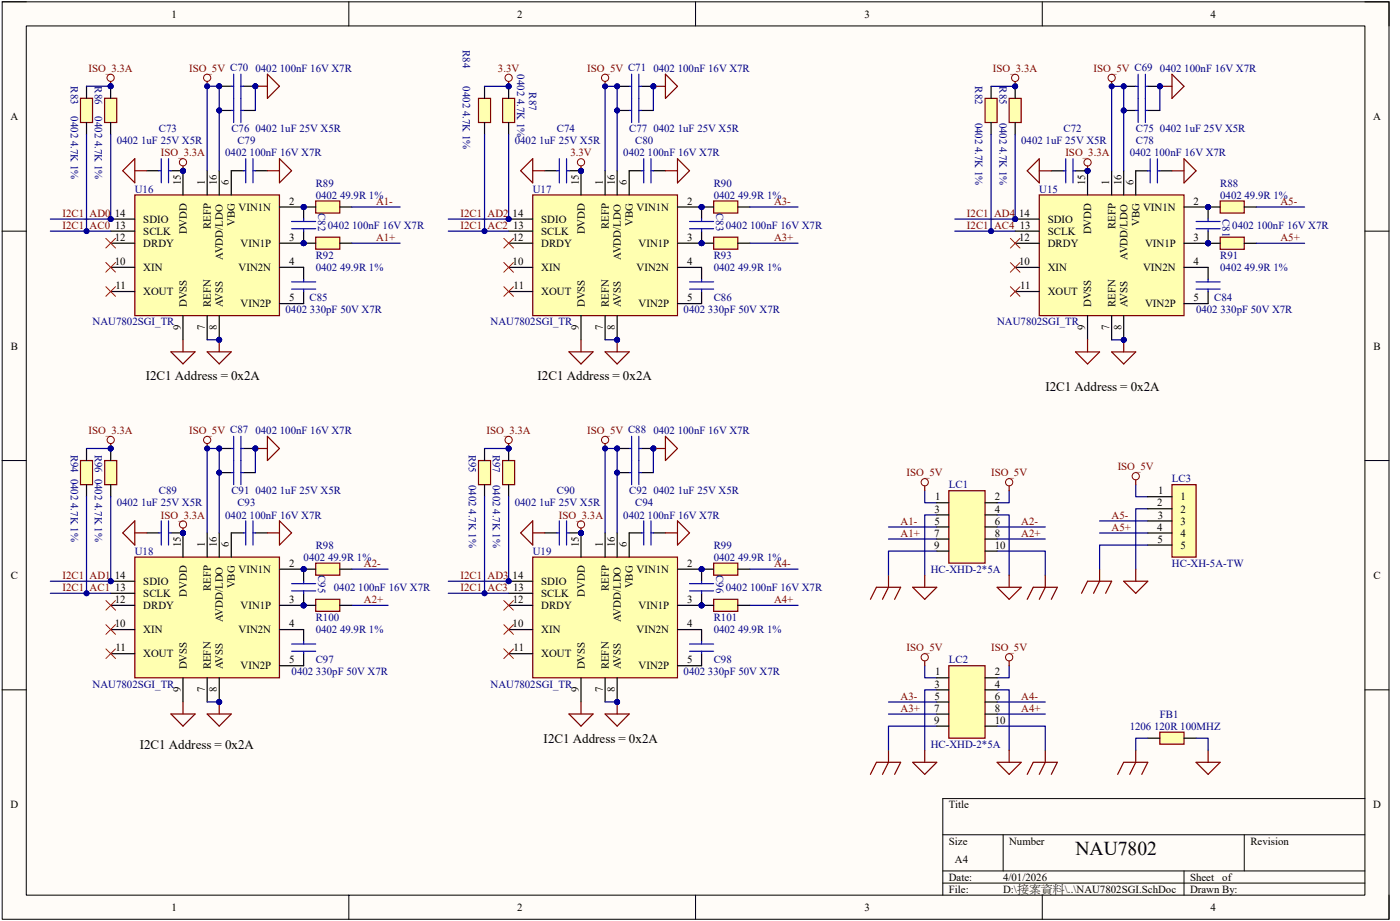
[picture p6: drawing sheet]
<svg xmlns="http://www.w3.org/2000/svg" width="295mm" height="194mm" viewBox="0 0 295 194" stroke-linecap="round" stroke-linejoin="round" font-family="sans-serif">
<defs><g id="words">
<text font-size="4.1" x="226.8" y="180">NAU7802</text>
<g font-size="2.8">
<text x="30.7" y="80.1">I2C1 Address = 0x2A</text>
<text x="113.4" y="80.1">I2C1 Address = 0x2A</text>
<text x="220.4" y="82.4">I2C1 Address = 0x2A</text>
<text x="29.5" y="157.7">I2C1 Address = 0x2A</text>
<text x="114.6" y="156.4">I2C1 Address = 0x2A</text>
</g>
<g font-size="2.3">
<text x="36.1" y="3.7">1</text>
<text x="109.1" y="3.7">2</text>
<text x="182.3" y="3.7">3</text>
<text x="255.3" y="3.7">4</text>
<text x="2.2" y="25.3">A</text>
<text x="289.5" y="25.3">A</text>
<text x="38.1" y="39" transform="rotate(-90 38.1 39)">15</text>
<text x="43.2" y="39" transform="rotate(-90 43.2 39)">1</text>
<text x="45.7" y="39" transform="rotate(-90 45.7 39)">16</text>
<text x="48.3" y="39" transform="rotate(-90 48.3 39)">6</text>
<text x="122" y="39" transform="rotate(-90 122 39)">15</text>
<text x="127.1" y="39" transform="rotate(-90 127.1 39)">1</text>
<text x="129.6" y="39" transform="rotate(-90 129.6 39)">16</text>
<text x="132.2" y="39" transform="rotate(-90 132.2 39)">6</text>
<text x="228.8" y="39" transform="rotate(-90 228.8 39)">15</text>
<text x="233.9" y="39" transform="rotate(-90 233.9 39)">1</text>
<text x="236.4" y="39" transform="rotate(-90 236.4 39)">16</text>
<text x="239" y="39" transform="rotate(-90 239 39)">6</text>
<text x="24.2" y="45.7">14</text>
<text x="30.2" y="46.9">SDIO</text>
<text x="49.5" y="47.7" transform="rotate(-90 49.5 47.7)">VBG</text>
<text x="50.3" y="44.4">VIN1N</text>
<text x="61" y="43.1">2</text>
<text x="108.1" y="45.7">14</text>
<text x="114.1" y="46.9">SDIO</text>
<text x="133.5" y="47.7" transform="rotate(-90 133.5 47.7)">VBG</text>
<text x="134.2" y="44.4">VIN1N</text>
<text x="144.9" y="43.1">2</text>
<text x="214.9" y="45.7">14</text>
<text x="220.9" y="46.9">SDIO</text>
<text x="240.3" y="47.7" transform="rotate(-90 240.3 47.7)">VBG</text>
<text x="241" y="44.4">VIN1N</text>
<text x="251.7" y="43.1">2</text>
<text x="24.2" y="50.7">12</text>
<text x="24.3" y="48.2">13</text>
<text x="30.2" y="49.5">SCLK</text>
<text x="30.2" y="52">DRDY</text>
<text x="39.4" y="49.4" transform="rotate(-90 39.4 49.4)">DVDD</text>
<text x="44.5" y="48.3" transform="rotate(-90 44.5 48.3)">REFP</text>
<text x="50.7" y="52">VIN1P</text>
<text x="61" y="50.7">3</text>
<text x="108.1" y="50.7">12</text>
<text x="108.2" y="48.2">13</text>
<text x="114.1" y="49.5">SCLK</text>
<text x="114.1" y="52">DRDY</text>
<text x="123.3" y="49.4" transform="rotate(-90 123.3 49.4)">DVDD</text>
<text x="128.4" y="48.3" transform="rotate(-90 128.4 48.3)">REFP</text>
<text x="134.7" y="52">VIN1P</text>
<text x="144.9" y="50.7">3</text>
<text x="214.9" y="50.7">12</text>
<text x="215" y="48.2">13</text>
<text x="220.9" y="49.5">SCLK</text>
<text x="220.9" y="52">DRDY</text>
<text x="230.1" y="49.4" transform="rotate(-90 230.1 49.4)">DVDD</text>
<text x="235.2" y="48.3" transform="rotate(-90 235.2 48.3)">REFP</text>
<text x="241.4" y="52">VIN1P</text>
<text x="251.7" y="50.7">3</text>
<text x="24.2" y="55.8">10</text>
<text x="30.2" y="57.1">XIN</text>
<text x="47" y="54.7" transform="rotate(-90 47 54.7)">AVDD/LDO</text>
<text x="50.3" y="57.1">VIN2N</text>
<text x="61" y="55.8">4</text>
<text x="108.1" y="55.8">10</text>
<text x="114.1" y="57.1">XIN</text>
<text x="130.9" y="54.7" transform="rotate(-90 130.9 54.7)">AVDD/LDO</text>
<text x="134.2" y="57.1">VIN2N</text>
<text x="144.9" y="55.8">4</text>
<text x="214.9" y="55.8">10</text>
<text x="220.9" y="57.1">XIN</text>
<text x="237.7" y="54.7" transform="rotate(-90 237.7 54.7)">AVDD/LDO</text>
<text x="241" y="57.1">VIN2N</text>
<text x="251.7" y="55.8">4</text>
<text x="24.4" y="60.9">11</text>
<text x="30.2" y="62.2">XOUT</text>
<text x="39.4" y="64.7" transform="rotate(-90 39.4 64.7)">DVSS</text>
<text x="44.5" y="64.7" transform="rotate(-90 44.5 64.7)">REFN</text>
<text x="47" y="64.7" transform="rotate(-90 47 64.7)">AVSS</text>
<text x="50.7" y="64.7">VIN2P</text>
<text x="61" y="63.5">5</text>
<text x="108.3" y="60.9">11</text>
<text x="114.1" y="62.2">XOUT</text>
<text x="123.3" y="64.7" transform="rotate(-90 123.3 64.7)">DVSS</text>
<text x="128.4" y="64.7" transform="rotate(-90 128.4 64.7)">REFN</text>
<text x="130.9" y="64.7" transform="rotate(-90 130.9 64.7)">AVSS</text>
<text x="134.7" y="64.7">VIN2P</text>
<text x="144.9" y="63.5">5</text>
<text x="215.1" y="60.9">11</text>
<text x="220.9" y="62.2">XOUT</text>
<text x="230.1" y="64.7" transform="rotate(-90 230.1 64.7)">DVSS</text>
<text x="235.2" y="64.7" transform="rotate(-90 235.2 64.7)">REFN</text>
<text x="237.7" y="64.7" transform="rotate(-90 237.7 64.7)">AVSS</text>
<text x="241.4" y="64.7">VIN2P</text>
<text x="251.7" y="63.5">5</text>
<text x="38.1" y="69.6" transform="rotate(-90 38.1 69.6)">9</text>
<text x="43.2" y="69.6" transform="rotate(-90 43.2 69.6)">7</text>
<text x="45.7" y="69.5" transform="rotate(-90 45.7 69.5)">8</text>
<text x="122" y="69.6" transform="rotate(-90 122 69.6)">9</text>
<text x="127.1" y="69.6" transform="rotate(-90 127.1 69.6)">7</text>
<text x="129.6" y="69.5" transform="rotate(-90 129.6 69.5)">8</text>
<text x="228.8" y="69.6" transform="rotate(-90 228.8 69.6)">9</text>
<text x="233.9" y="69.6" transform="rotate(-90 233.9 69.6)">7</text>
<text x="236.4" y="69.5" transform="rotate(-90 236.4 69.5)">8</text>
<text x="2.3" y="73.6">B</text>
<text x="289.6" y="73.6">B</text>
<text x="197.1" y="108">3</text>
<text x="197.2" y="105.4">1</text>
<text x="209.7" y="105.4">2</text>
<text x="209.7" y="108">4</text>
<text x="244" y="106.7">2</text>
<text x="244.2" y="104.1">1</text>
<text x="248.9" y="105.4">1</text>
<text x="248.9" y="108">2</text>
<text x="197" y="113.1">7</text>
<text x="197" y="110.5">5</text>
<text x="209.7" y="110.5">6</text>
<text x="209.7" y="113.1">8</text>
<text x="244" y="111.8">4</text>
<text x="244.1" y="109.2">3</text>
<text x="248.9" y="110.5">3</text>
<text x="248.9" y="113.1">4</text>
<text x="38.1" y="115.3" transform="rotate(-90 38.1 115.3)">15</text>
<text x="43.2" y="115.3" transform="rotate(-90 43.2 115.3)">1</text>
<text x="45.7" y="115.3" transform="rotate(-90 45.7 115.3)">16</text>
<text x="48.3" y="115.3" transform="rotate(-90 48.3 115.3)">6</text>
<text x="61" y="119.4">2</text>
<text x="122" y="115.3" transform="rotate(-90 122 115.3)">15</text>
<text x="127.1" y="115.3" transform="rotate(-90 127.1 115.3)">1</text>
<text x="129.6" y="115.3" transform="rotate(-90 129.6 115.3)">16</text>
<text x="132.2" y="115.3" transform="rotate(-90 132.2 115.3)">6</text>
<text x="144.9" y="119.4">2</text>
<text x="197" y="115.6">9</text>
<text x="209.7" y="115.6">10</text>
<text x="244.1" y="114.3">5</text>
<text x="248.9" y="115.6">5</text>
<text x="2.3" y="121.9">C</text>
<text x="24.2" y="121.9">14</text>
<text x="24.3" y="124.5">13</text>
<text x="30.2" y="123.2">SDIO</text>
<text x="30.2" y="125.8">SCLK</text>
<text x="39.4" y="125.7" transform="rotate(-90 39.4 125.7)">DVDD</text>
<text x="44.5" y="124.5" transform="rotate(-90 44.5 124.5)">REFP</text>
<text x="49.5" y="124" transform="rotate(-90 49.5 124)">VBG</text>
<text x="50.3" y="120.7">VIN1N</text>
<text x="108.1" y="121.9">14</text>
<text x="108.2" y="124.5">13</text>
<text x="114.1" y="123.2">SDIO</text>
<text x="114.1" y="125.8">SCLK</text>
<text x="123.3" y="125.7" transform="rotate(-90 123.3 125.7)">DVDD</text>
<text x="128.4" y="124.5" transform="rotate(-90 128.4 124.5)">REFP</text>
<text x="133.5" y="124" transform="rotate(-90 133.5 124)">VBG</text>
<text x="134.2" y="120.7">VIN1N</text>
<text x="289.6" y="121.9">C</text>
<text x="24.2" y="127">12</text>
<text x="30.2" y="128.3">DRDY</text>
<text x="47" y="131" transform="rotate(-90 47 131)">AVDD/LDO</text>
<text x="50.7" y="128.3">VIN1P</text>
<text x="61" y="127">3</text>
<text x="108.1" y="127">12</text>
<text x="114.1" y="128.3">DRDY</text>
<text x="130.9" y="131" transform="rotate(-90 130.9 131)">AVDD/LDO</text>
<text x="134.7" y="128.3">VIN1P</text>
<text x="144.9" y="127">3</text>
<text x="24.2" y="132.1">10</text>
<text x="24.4" y="137.2">11</text>
<text x="30.2" y="133.4">XIN</text>
<text x="50.3" y="133.4">VIN2N</text>
<text x="61" y="132.1">4</text>
<text x="108.1" y="132.1">10</text>
<text x="108.3" y="137.2">11</text>
<text x="114.1" y="133.4">XIN</text>
<text x="134.2" y="133.4">VIN2N</text>
<text x="144.9" y="132.1">4</text>
<text x="30.2" y="138.5">XOUT</text>
<text x="39.4" y="141" transform="rotate(-90 39.4 141)">DVSS</text>
<text x="44.5" y="141" transform="rotate(-90 44.5 141)">REFN</text>
<text x="47" y="141" transform="rotate(-90 47 141)">AVSS</text>
<text x="50.7" y="141">VIN2P</text>
<text x="61" y="139.7">5</text>
<text x="114.1" y="138.5">XOUT</text>
<text x="123.3" y="141" transform="rotate(-90 123.3 141)">DVSS</text>
<text x="128.4" y="141" transform="rotate(-90 128.4 141)">REFN</text>
<text x="130.9" y="141" transform="rotate(-90 130.9 141)">AVSS</text>
<text x="134.7" y="141">VIN2P</text>
<text x="144.9" y="139.7">5</text>
<text x="197.2" y="142.3">1</text>
<text x="209.7" y="142.3">2</text>
<text x="38.1" y="145.9" transform="rotate(-90 38.1 145.9)">9</text>
<text x="43.2" y="145.9" transform="rotate(-90 43.2 145.9)">7</text>
<text x="45.7" y="145.8" transform="rotate(-90 45.7 145.8)">8</text>
<text x="122" y="145.9" transform="rotate(-90 122 145.9)">9</text>
<text x="127.1" y="145.9" transform="rotate(-90 127.1 145.9)">7</text>
<text x="129.6" y="145.8" transform="rotate(-90 129.6 145.8)">8</text>
<text x="197" y="149.9">7</text>
<text x="197" y="147.4">5</text>
<text x="197.1" y="144.8">3</text>
<text x="209.7" y="144.8">4</text>
<text x="209.7" y="147.4">6</text>
<text x="209.7" y="149.9">8</text>
<text x="197" y="152.5">9</text>
<text x="209.7" y="152.5">10</text>
<text x="2.2" y="170.3">D</text>
<text x="200.1" y="170.3">Title</text>
<text x="289.6" y="170.3">D</text>
<text x="200.1" y="177.9">Size</text>
<text x="212.8" y="177.9">Number</text>
<text x="263.6" y="177.9">Revision</text>
<text x="200.1" y="185.5">Date:</text>
<text x="201.4" y="181.7">A4</text>
<text x="211.5" y="185.5">4/01/2026</text>
<text x="250.9" y="185.5">Sheet</text>
<text x="257.7" y="185.5">of</text>
<text x="36.1" y="191.9">1</text>
<text x="109.1" y="191.9">2</text>
<text x="182.3" y="191.9">3</text>
<text x="200.1" y="188.1">File:</text>
<text x="211.5" y="188.1">D:\接案資料\..\NAU7802SGI.SchDoc</text>
<text x="250.9" y="188.1">Drawn By:</text>
<text x="255.3" y="191.9">4</text>
</g>
<g font-size="2.3" fill="#000080">
<text x="97.6" y="10.5" transform="rotate(90 97.6 10.5)">R84</text>
<text x="53.9" y="15.2">0402 100nF 16V X7R</text>
<text x="109" y="15.6" transform="rotate(90 109 15.6)">0402 4.7K 1%</text>
<text x="137.8" y="15.2">0402 100nF 16V X7R</text>
<text x="244.6" y="15.2">0402 100nF 16V X7R</text>
<text x="14.9" y="18.2" transform="rotate(90 14.9 18.2)">R83</text>
<text x="20" y="18.2" transform="rotate(90 20 18.2)">R86</text>
<text x="97.6" y="18.2" transform="rotate(90 97.6 18.2)">0402 4.7K 1%</text>
<text x="111.6" y="19.5" transform="rotate(90 111.6 19.5)">R87</text>
<text x="205.7" y="18.2" transform="rotate(90 205.7 18.2)">R82</text>
<text x="210.7" y="18.2" transform="rotate(90 210.7 18.2)">R85</text>
<text x="14.9" y="24.5" transform="rotate(90 14.9 24.5)">0402 4.7K 1%</text>
<text x="20" y="24.5" transform="rotate(90 20 24.5)">0402 4.7K 1%</text>
<text x="33.5" y="27.9">C73</text>
<text x="48.8" y="27.9">C76 0402 1uF 25V X5R</text>
<text x="117.4" y="27.9">C74</text>
<text x="132.7" y="27.9">C77 0402 1uF 25V X5R</text>
<text x="205.7" y="25.8" transform="rotate(90 205.7 25.8)">0402 4.7K 1%</text>
<text x="210.7" y="25.8" transform="rotate(90 210.7 25.8)">0402 4.7K 1%</text>
<text x="224.2" y="27.9">C72</text>
<text x="239.5" y="27.9">C75 0402 1uF 25V X5R</text>
<text x="24.6" y="30.4">0402 1uF 25V X5R</text>
<text x="47.5" y="32.9">0402 100nF 16V X7R</text>
<text x="50.1" y="30.4">C79</text>
<text x="108.5" y="30.4">0402 1uF 25V X5R</text>
<text x="131.4" y="32.9">0402 100nF 16V X7R</text>
<text x="134" y="30.4">C80</text>
<text x="215.3" y="30.4">0402 1uF 25V X5R</text>
<text x="238.2" y="32.9">0402 100nF 16V X7R</text>
<text x="239.5" y="30.4">C78</text>
<text x="28.4" y="40.6">U16</text>
<text x="66.6" y="39.3">R89</text>
<text x="66.6" y="41.8">0402 49.9R 1%</text>
<text x="112.3" y="40.6">U17</text>
<text x="150.5" y="39.3">R90</text>
<text x="150.5" y="41.8">0402 49.9R 1%</text>
<text x="219.1" y="40.6">U15</text>
<text x="257.3" y="39.3">R88</text>
<text x="257.3" y="41.8">0402 49.9R 1%</text>
<text x="67.1" y="44.9" transform="rotate(90 67.1 44.9)">C82</text>
<text x="151" y="44.9" transform="rotate(90 151 44.9)">C83</text>
<text x="257.8" y="46.1" transform="rotate(90 257.8 46.1)">C81</text>
<text x="69.1" y="48.2">0402 100nF 16V X7R</text>
<text x="153" y="48.2">0402 100nF 16V X7R</text>
<text x="259.8" y="48.2">0402 100nF 16V X7R</text>
<text x="66.6" y="54.6">R92</text>
<text x="66.6" y="57.1">0402 49.9R 1%</text>
<text x="150.5" y="54.6">R93</text>
<text x="150.5" y="57.1">0402 49.9R 1%</text>
<text x="257.3" y="54.6">R91</text>
<text x="257.3" y="57.1">0402 49.9R 1%</text>
<text x="65.3" y="63.5">C85</text>
<text x="150.5" y="63.5">C86</text>
<text x="256" y="63.5">C84</text>
<text x="19.5" y="68.5">NAU7802SGI_TR</text>
<text x="60.2" y="66">0402 330pF 50V X7R</text>
<text x="103.4" y="68.5">NAU7802SGI_TR</text>
<text x="144.1" y="66">0402 330pF 50V X7R</text>
<text x="210.2" y="68.5">NAU7802SGI_TR</text>
<text x="252.2" y="66">0402 330pF 50V X7R</text>
<text x="14.9" y="95.7" transform="rotate(90 14.9 95.7)">R94 0402 4.7K 1%</text>
<text x="20" y="95.7" transform="rotate(90 20 95.7)">R96 0402 4.7K 1%</text>
<text x="53.9" y="91.4">0402 100nF 16V X7R</text>
<text x="98.8" y="95.7" transform="rotate(90 98.8 95.7)">R95</text>
<text x="103.9" y="95.7" transform="rotate(90 103.9 95.7)">R97</text>
<text x="137.8" y="91.4">0402 100nF 16V X7R</text>
<text x="247.1" y="101.6">LC3</text>
<text x="24.6" y="106.7">0402 1uF 25V X5R</text>
<text x="33.5" y="104.1">C89</text>
<text x="48.8" y="104.1">C91 0402 1uF 25V X5R</text>
<text x="50.1" y="106.7">C93</text>
<text x="98.8" y="102.1" transform="rotate(90 98.8 102.1)">0402 4.7K 1%</text>
<text x="103.9" y="102.1" transform="rotate(90 103.9 102.1)">0402 4.7K 1%</text>
<text x="108.5" y="106.7">0402 1uF 25V X5R</text>
<text x="117.4" y="104.1">C90</text>
<text x="132.7" y="104.1">C92 0402 1uF 25V X5R</text>
<text x="134" y="106.7">C94</text>
<text x="200.1" y="102.9">LC1</text>
<text x="47.5" y="109.2">0402 100nF 16V X7R</text>
<text x="131.4" y="109.2">0402 100nF 16V X7R</text>
<text x="28.4" y="116.9">U18</text>
<text x="64" y="118.1">0402 49.9R 1%</text>
<text x="66.6" y="115.6">R98</text>
<text x="112.3" y="116.9">U19</text>
<text x="150.5" y="115.6">R99</text>
<text x="150.5" y="118.1">0402 49.9R 1%</text>
<text x="247.1" y="119.4">HC-XH-5A-TW</text>
<text x="67.1" y="121.2" transform="rotate(90 67.1 121.2)">C95</text>
<text x="70.4" y="124.5">0402 100nF 16V X7R</text>
<text x="151" y="121.2" transform="rotate(90 151 121.2)">C96</text>
<text x="153" y="124.5">0402 100nF 16V X7R</text>
<text x="196.3" y="120.7">HC-XHD-2*5A</text>
<text x="66.6" y="130.9">R100</text>
<text x="150.5" y="130.9">R101</text>
<text x="66.6" y="133.4">0402 49.9R 1%</text>
<text x="150.5" y="133.4">0402 49.9R 1%</text>
<text x="61.5" y="142.3">0402 330pF 50V X7R</text>
<text x="66.6" y="139.7">C97</text>
<text x="144.1" y="142.3">0402 330pF 50V X7R</text>
<text x="150.5" y="139.7">C98</text>
<text x="200.1" y="139.7">LC2</text>
<text x="19.5" y="144.8">NAU7802SGI_TR</text>
<text x="103.4" y="144.8">NAU7802SGI_TR</text>
<text x="238.2" y="153.7">1206 120R 100MHZ</text>
<text x="244.6" y="151.2">FB1</text>
<text x="196.3" y="157.5">HC-XHD-2*5A</text>
</g>
<g font-size="2.3" fill="#800000">
<text x="18.7" y="15.2">ISO_3.3A</text>
<text x="39.9" y="15.2">ISO_5V C70</text>
<text x="105" y="15.2">3.3V</text>
<text x="123.8" y="15.2">ISO_5V C71</text>
<text x="209.4" y="15.2">ISO_3.3A</text>
<text x="230.6" y="15.2">ISO_5V C69</text>
<text x="33.9" y="32.9">ISO_3.3A</text>
<text x="120.3" y="32.9">3.3V</text>
<text x="224.6" y="32.9">ISO_3.3A</text>
<text x="13.2" y="45.7">I2C1_AD0</text>
<text x="79.3" y="43.1">A1-</text>
<text x="97.1" y="45.7">I2C1_AD2</text>
<text x="163.2" y="43.1">A3-</text>
<text x="203.9" y="45.7">I2C1_AD4</text>
<text x="270" y="43.1">A5-</text>
<text x="13.2" y="48.2">I2C1_AC0</text>
<text x="79.3" y="50.7">A1+</text>
<text x="97.1" y="48.2">I2C1_AC2</text>
<text x="163.2" y="50.7">A3+</text>
<text x="203.9" y="48.2">I2C1_AC4</text>
<text x="270" y="50.7">A5+</text>
<text x="18.7" y="91.4">ISO_3.3A</text>
<text x="39.9" y="91.4">ISO_5V C87</text>
<text x="102.6" y="91.4">ISO_3.3A</text>
<text x="123.8" y="91.4">ISO_5V C88</text>
<text x="191.2" y="100.3">ISO_5V</text>
<text x="209" y="100.3">ISO_5V</text>
<text x="235.7" y="99.1">ISO_5V</text>
<text x="33.9" y="109.2">ISO_3.3A</text>
<text x="117.9" y="109.2">ISO_3.3A</text>
<text x="189.9" y="110.5">A1-</text>
<text x="189.9" y="113.1">A1+</text>
<text x="215.3" y="110.5">A2-</text>
<text x="215.3" y="113.1">A2+</text>
<text x="234.4" y="109.2">A5-</text>
<text x="234.4" y="111.8">A5+</text>
<text x="76.7" y="119.4">A2-</text>
<text x="163.2" y="119.4">A4-</text>
<text x="13.2" y="121.9">I2C1_AD1</text>
<text x="13.2" y="124.5">I2C1_AC1</text>
<text x="97.1" y="121.9">I2C1_AD3</text>
<text x="97.1" y="124.5">I2C1_AC3</text>
<text x="76.7" y="127">A2+</text>
<text x="163.2" y="127">A4+</text>
<text x="191.2" y="137.2">ISO_5V</text>
<text x="209" y="137.2">ISO_5V</text>
<text x="189.9" y="147.4">A3-</text>
<text x="189.9" y="149.9">A3+</text>
<text x="215.3" y="147.4">A4-</text>
<text x="215.3" y="149.9">A4+</text>
</g>
</g></defs>
<path d="M.5 .4h292.4v193.2h-292.4z" fill="#fffcf8"/>
<path d="M.5 .4h292.4v193.2h-292.4z" fill="none" stroke="#000" stroke-width=".21"/>
<path d="M5.5 5.5h282.3v183.1h-282.3z" fill="#fffcf8"/>
<g fill="none" stroke="#000" stroke-width=".21">
<path d="M.4 .4h5.1M5.5 5.5h282.3v183.1h-282.3zM73.5 .4v5.1M146.7 .4v5.1M219.8 .4v5.1M287.8 .4h5.1v5.1M.4 48.7h5.1M287.8 48.7h5.1M.4 97h5.1M287.8 97h5.1M.4 145.3h5.1M287.8 145.3h5.1"/>
<path d="M198.8 175.8h89M211.5 175.8v7.7M262.4 175.8v7.7M287.8 168.2h-89v20.4M73.5 188.6v5M146.7 188.6v5M198.8 183.5h89M198.8 186h89M219.8 188.6v5M249.7 183.5v5.1M292.9 188.6v5"/>
</g>
<circle cx="64" cy="43.6" r=".51" fill="#000080"/>
<circle cx="64" cy="43.6" r=".51" fill="none" stroke="#000080" stroke-width=".21"/>
<circle cx="64" cy="51.2" r=".51" fill="#000080"/>
<circle cx="64" cy="51.2" r=".51" fill="none" stroke="#000080" stroke-width=".21"/>
<circle cx="46.2" cy="71.6" r=".51" fill="#000080"/>
<circle cx="46.2" cy="71.6" r=".51" fill="none" stroke="#000080" stroke-width=".21"/>
<circle cx="38.6" cy="36" r=".51" fill="#000080"/>
<circle cx="38.6" cy="36" r=".51" fill="none" stroke="#000080" stroke-width=".21"/>
<circle cx="23.3" cy="46.1" r=".51" fill="#000080"/>
<circle cx="23.3" cy="46.1" r=".51" fill="none" stroke="#000080" stroke-width=".21"/>
<path d="M28.4 41.1h30.5v25.4h-30.5z" fill="#ffffb0"/>
<path d="M28.4 41.1h30.5v25.4h-30.5z" fill="none" stroke="#800000" stroke-width=".25"/>
<path d="M43.7 36v5.1M58.9 43.6h5.1" fill="none" stroke="#000" stroke-width=".25"/>
<circle cx="64" cy="43.6" r=".51" fill="#000080"/>
<circle cx="64" cy="43.6" r=".51" fill="none" stroke="#000080" stroke-width=".21"/>
<path d="M58.9 51.2h5.1" fill="none" stroke="#000" stroke-width=".25"/>
<circle cx="64" cy="51.2" r=".51" fill="#000080"/>
<circle cx="64" cy="51.2" r=".51" fill="none" stroke="#000080" stroke-width=".21"/>
<path d="M48.8 36v5.1M58.9 56.3h5.1M43.7 66.5v5.1M46.2 66.5v5.1M58.9 63.9h5.1" fill="none" stroke="#000" stroke-width=".25"/>
<circle cx="46.2" cy="71.6" r=".51" fill="#000080"/>
<circle cx="46.2" cy="71.6" r=".51" fill="none" stroke="#000080" stroke-width=".21"/>
<path d="M38.6 36v5.1M46.2 36v5.1" fill="none" stroke="#000" stroke-width=".25"/>
<circle cx="38.6" cy="36" r=".51" fill="#000080"/>
<circle cx="38.6" cy="36" r=".51" fill="none" stroke="#000080" stroke-width=".21"/>
<path d="M23.3 46.1h5.1" fill="none" stroke="#000" stroke-width=".25"/>
<circle cx="23.3" cy="46.1" r=".51" fill="#000080"/>
<circle cx="23.3" cy="46.1" r=".51" fill="none" stroke="#000080" stroke-width=".21"/>
<path d="M23.3 48.7h5.1M23.3 51.2h5.1M23.3 56.3h5.1M23.3 61.4h5.1M38.6 66.5v5.1" fill="none" stroke="#000" stroke-width=".25"/>
<path d="M43.7 71.6h2.5" fill="none" stroke="#000080" stroke-width=".25"/>
<circle cx="46.2" cy="71.6" r=".51" fill="#000080"/>
<circle cx="46.2" cy="71.6" r=".51" fill="none" stroke="#000080" stroke-width=".21"/>
<circle cx="64" cy="43.6" r=".51" fill="#000080"/>
<circle cx="64" cy="43.6" r=".51" fill="none" stroke="#000080" stroke-width=".21"/>
<path d="M66.6 42.3h5v2.6h-5z" fill="#ffffb0"/>
<path d="M66.6 42.3h5v2.6h-5z" fill="none" stroke="#800000" stroke-width=".25"/>
<path d="M64 43.6h2.6" fill="none" stroke="#000" stroke-width=".25"/>
<circle cx="64" cy="43.6" r=".51" fill="#000080"/>
<circle cx="64" cy="43.6" r=".51" fill="none" stroke="#000080" stroke-width=".21"/>
<path d="M71.6 43.6h2.6" fill="none" stroke="#000" stroke-width=".25"/>
<circle cx="64" cy="51.2" r=".51" fill="#000080"/>
<circle cx="64" cy="51.2" r=".51" fill="none" stroke="#000080" stroke-width=".21"/>
<path d="M66.6 50h5v2.5h-5z" fill="#ffffb0"/>
<path d="M66.6 50h5v2.5h-5z" fill="none" stroke="#800000" stroke-width=".25"/>
<path d="M64 51.2h2.6" fill="none" stroke="#000" stroke-width=".25"/>
<circle cx="64" cy="51.2" r=".51" fill="#000080"/>
<circle cx="64" cy="51.2" r=".51" fill="none" stroke="#000080" stroke-width=".21"/>
<path d="M71.6 51.2h2.6" fill="none" stroke="#000" stroke-width=".25"/>
<circle cx="64" cy="51.2" r=".51" fill="#000080"/>
<circle cx="64" cy="51.2" r=".51" fill="none" stroke="#000080" stroke-width=".21"/>
<circle cx="64" cy="43.6" r=".51" fill="#000080"/>
<circle cx="64" cy="43.6" r=".51" fill="none" stroke="#000080" stroke-width=".21"/>
<path d="M64 48.7v2.5" fill="none" stroke="#000" stroke-width=".25"/>
<circle cx="64" cy="51.2" r=".51" fill="#000080"/>
<circle cx="64" cy="51.2" r=".51" fill="none" stroke="#000080" stroke-width=".21"/>
<path d="M64 43.6v2.5" fill="none" stroke="#000" stroke-width=".25"/>
<circle cx="64" cy="43.6" r=".51" fill="#000080"/>
<circle cx="64" cy="43.6" r=".51" fill="none" stroke="#000080" stroke-width=".21"/>
<path d="M61.5 48.2h5.1M61.5 46.7h5.1M64 46.1v.6M64 48.2v.5" fill="none" stroke="#00f" stroke-width=".25"/>
<circle cx="46.2" cy="23.3" r=".51" fill="#000080"/>
<circle cx="46.2" cy="23.3" r=".51" fill="none" stroke="#000080" stroke-width=".21"/>
<path d="M46.2 23.3h2.6M51.3 23.3h2.5" fill="none" stroke="#000" stroke-width=".25"/>
<circle cx="46.2" cy="23.3" r=".51" fill="#000080"/>
<circle cx="46.2" cy="23.3" r=".51" fill="none" stroke="#000080" stroke-width=".21"/>
<path d="M48.8 23.3h.5M49.3 20.7v5.1M50.8 23.3h.5M50.8 20.7v5.1" fill="none" stroke="#00f" stroke-width=".25"/>
<circle cx="53.8" cy="18.2" r=".51" fill="#000080"/>
<circle cx="53.8" cy="18.2" r=".51" fill="none" stroke="#000080" stroke-width=".21"/>
<circle cx="46.2" cy="18.2" r=".51" fill="#000080"/>
<circle cx="46.2" cy="18.2" r=".51" fill="none" stroke="#000080" stroke-width=".21"/>
<path d="M51.3 18.2h2.5" fill="none" stroke="#000" stroke-width=".25"/>
<circle cx="53.8" cy="18.2" r=".51" fill="#000080"/>
<circle cx="53.8" cy="18.2" r=".51" fill="none" stroke="#000080" stroke-width=".21"/>
<path d="M46.2 18.2h2.6" fill="none" stroke="#000" stroke-width=".25"/>
<circle cx="46.2" cy="18.2" r=".51" fill="#000080"/>
<circle cx="46.2" cy="18.2" r=".51" fill="none" stroke="#000080" stroke-width=".21"/>
<path d="M48.8 18.2h.5M49.3 15.6v5.1M50.8 18.2h.5M50.8 15.6v5.1M51.3 36h.5M51.8 33.4v5.1M53.3 36h.5M53.3 33.4v5.1" fill="none" stroke="#00f" stroke-width=".25"/>
<path d="M48.8 36h2.5M53.8 36h2.6" fill="none" stroke="#000" stroke-width=".25"/>
<path d="M53.8 18.2v5.1" fill="none" stroke="#000080" stroke-width=".25"/>
<circle cx="53.8" cy="18.2" r=".51" fill="#000080"/>
<circle cx="53.8" cy="18.2" r=".51" fill="none" stroke="#000080" stroke-width=".21"/>
<circle cx="38.6" cy="36" r=".51" fill="#000080"/>
<circle cx="38.6" cy="36" r=".51" fill="none" stroke="#000080" stroke-width=".21"/>
<path d="M31 36h2.5M36 36h2.6" fill="none" stroke="#000" stroke-width=".25"/>
<circle cx="38.6" cy="36" r=".51" fill="#000080"/>
<circle cx="38.6" cy="36" r=".51" fill="none" stroke="#000080" stroke-width=".21"/>
<path d="M33.5 36h.5M34 33.4v5.1M35.5 33.4v5.1M35.5 36h.5" fill="none" stroke="#00f" stroke-width=".25"/>
<path d="M43.7 36v-17.8h2.5v17.8" fill="none" stroke="#000080" stroke-width=".25"/>
<circle cx="46.2" cy="23.3" r=".51" fill="#000080"/>
<circle cx="46.2" cy="23.3" r=".51" fill="none" stroke="#000080" stroke-width=".21"/>
<circle cx="46.2" cy="18.2" r=".51" fill="#000080"/>
<circle cx="46.2" cy="18.2" r=".51" fill="none" stroke="#000080" stroke-width=".21"/>
<circle cx="43.7" cy="18.2" r=".51" fill="#000080"/>
<circle cx="43.7" cy="18.2" r=".51" fill="none" stroke="#000080" stroke-width=".21"/>
<path d="M74.2 51.2h10.2" fill="none" stroke="#000080" stroke-width=".25"/>
<circle cx="64" cy="119.9" r=".51" fill="#000080"/>
<circle cx="64" cy="119.9" r=".51" fill="none" stroke="#000080" stroke-width=".21"/>
<circle cx="64" cy="127.5" r=".51" fill="#000080"/>
<circle cx="64" cy="127.5" r=".51" fill="none" stroke="#000080" stroke-width=".21"/>
<circle cx="46.2" cy="147.9" r=".51" fill="#000080"/>
<circle cx="46.2" cy="147.9" r=".51" fill="none" stroke="#000080" stroke-width=".21"/>
<circle cx="38.6" cy="112.3" r=".52" fill="#000080"/>
<circle cx="38.6" cy="112.3" r=".52" fill="none" stroke="#000080" stroke-width=".21"/>
<circle cx="23.3" cy="122.4" r=".51" fill="#000080"/>
<circle cx="23.3" cy="122.4" r=".51" fill="none" stroke="#000080" stroke-width=".21"/>
<path d="M28.4 117.4h30.5v25.4h-30.5z" fill="#ffffb0"/>
<path d="M28.4 117.4h30.5v25.4h-30.5z" fill="none" stroke="#800000" stroke-width=".25"/>
<path d="M43.7 112.3v5.1M58.9 119.9h5.1" fill="none" stroke="#000" stroke-width=".25"/>
<circle cx="64" cy="119.9" r=".51" fill="#000080"/>
<circle cx="64" cy="119.9" r=".51" fill="none" stroke="#000080" stroke-width=".21"/>
<path d="M58.9 127.5h5.1" fill="none" stroke="#000" stroke-width=".25"/>
<circle cx="64" cy="127.5" r=".51" fill="#000080"/>
<circle cx="64" cy="127.5" r=".51" fill="none" stroke="#000080" stroke-width=".21"/>
<path d="M48.8 112.3v5.1M58.9 132.6h5.1M43.7 142.8v5.1M46.2 142.8v5.1M58.9 140.2h5.1" fill="none" stroke="#000" stroke-width=".25"/>
<circle cx="46.2" cy="147.9" r=".51" fill="#000080"/>
<circle cx="46.2" cy="147.9" r=".51" fill="none" stroke="#000080" stroke-width=".21"/>
<path d="M38.6 112.3v5.1M46.2 112.3v5.1" fill="none" stroke="#000" stroke-width=".25"/>
<circle cx="38.6" cy="112.3" r=".52" fill="#000080"/>
<circle cx="38.6" cy="112.3" r=".52" fill="none" stroke="#000080" stroke-width=".21"/>
<path d="M23.3 122.4h5.1" fill="none" stroke="#000" stroke-width=".25"/>
<circle cx="23.3" cy="122.4" r=".51" fill="#000080"/>
<circle cx="23.3" cy="122.4" r=".51" fill="none" stroke="#000080" stroke-width=".21"/>
<path d="M23.3 125h5.1M23.3 127.5h5.1M23.3 137.7h5.1M23.3 132.6h5.1M38.6 142.8v5.1" fill="none" stroke="#000" stroke-width=".25"/>
<path d="M43.7 147.9h2.5" fill="none" stroke="#000080" stroke-width=".25"/>
<circle cx="46.2" cy="147.9" r=".51" fill="#000080"/>
<circle cx="46.2" cy="147.9" r=".51" fill="none" stroke="#000080" stroke-width=".21"/>
<circle cx="64" cy="119.9" r=".51" fill="#000080"/>
<circle cx="64" cy="119.9" r=".51" fill="none" stroke="#000080" stroke-width=".21"/>
<path d="M66.6 118.6h5v2.6h-5z" fill="#ffffb0"/>
<path d="M66.6 118.6h5v2.6h-5z" fill="none" stroke="#800000" stroke-width=".25"/>
<path d="M64 119.9h2.6" fill="none" stroke="#000" stroke-width=".25"/>
<circle cx="64" cy="119.9" r=".51" fill="#000080"/>
<circle cx="64" cy="119.9" r=".51" fill="none" stroke="#000080" stroke-width=".21"/>
<path d="M71.6 119.9h2.6" fill="none" stroke="#000" stroke-width=".25"/>
<circle cx="64" cy="127.5" r=".51" fill="#000080"/>
<circle cx="64" cy="127.5" r=".51" fill="none" stroke="#000080" stroke-width=".21"/>
<path d="M66.6 126.2h5v2.6h-5z" fill="#ffffb0"/>
<path d="M66.6 126.2h5v2.6h-5z" fill="none" stroke="#800000" stroke-width=".25"/>
<path d="M64 127.5h2.6" fill="none" stroke="#000" stroke-width=".25"/>
<circle cx="64" cy="127.5" r=".51" fill="#000080"/>
<circle cx="64" cy="127.5" r=".51" fill="none" stroke="#000080" stroke-width=".21"/>
<path d="M71.6 127.5h2.6" fill="none" stroke="#000" stroke-width=".25"/>
<circle cx="64" cy="127.5" r=".51" fill="#000080"/>
<circle cx="64" cy="127.5" r=".51" fill="none" stroke="#000080" stroke-width=".21"/>
<circle cx="64" cy="119.9" r=".51" fill="#000080"/>
<circle cx="64" cy="119.9" r=".51" fill="none" stroke="#000080" stroke-width=".21"/>
<path d="M64 125v2.5" fill="none" stroke="#000" stroke-width=".25"/>
<circle cx="64" cy="127.5" r=".51" fill="#000080"/>
<circle cx="64" cy="127.5" r=".51" fill="none" stroke="#000080" stroke-width=".21"/>
<path d="M64 119.9v2.5" fill="none" stroke="#000" stroke-width=".25"/>
<circle cx="64" cy="119.9" r=".51" fill="#000080"/>
<circle cx="64" cy="119.9" r=".51" fill="none" stroke="#000080" stroke-width=".21"/>
<path d="M61.5 124.5h5.1M61.5 122.9h5.1M64 122.4v.5M64 124.5v.5" fill="none" stroke="#00f" stroke-width=".25"/>
<path d="M10.6 125h12.7" fill="none" stroke="#000080" stroke-width=".25"/>
<circle cx="18.2" cy="125" r=".51" fill="#000080"/>
<circle cx="18.2" cy="125" r=".51" fill="none" stroke="#000080" stroke-width=".21"/>
<circle cx="46.2" cy="99.6" r=".51" fill="#000080"/>
<circle cx="46.2" cy="99.6" r=".51" fill="none" stroke="#000080" stroke-width=".21"/>
<path d="M46.2 99.6h2.6M51.3 99.6h2.5" fill="none" stroke="#000" stroke-width=".25"/>
<circle cx="46.2" cy="99.6" r=".51" fill="#000080"/>
<circle cx="46.2" cy="99.6" r=".51" fill="none" stroke="#000080" stroke-width=".21"/>
<path d="M48.8 99.6h.5M49.3 97v5.1M50.8 99.6h.5M50.8 97v5.1" fill="none" stroke="#00f" stroke-width=".25"/>
<circle cx="53.8" cy="94.5" r=".51" fill="#000080"/>
<circle cx="53.8" cy="94.5" r=".51" fill="none" stroke="#000080" stroke-width=".21"/>
<circle cx="46.2" cy="94.5" r=".51" fill="#000080"/>
<circle cx="46.2" cy="94.5" r=".51" fill="none" stroke="#000080" stroke-width=".21"/>
<path d="M51.3 94.5h2.5" fill="none" stroke="#000" stroke-width=".25"/>
<circle cx="53.8" cy="94.5" r=".51" fill="#000080"/>
<circle cx="53.8" cy="94.5" r=".51" fill="none" stroke="#000080" stroke-width=".21"/>
<path d="M46.2 94.5h2.6" fill="none" stroke="#000" stroke-width=".25"/>
<circle cx="46.2" cy="94.5" r=".51" fill="#000080"/>
<circle cx="46.2" cy="94.5" r=".51" fill="none" stroke="#000080" stroke-width=".21"/>
<path d="M48.8 94.5h.5M49.3 91.9v5.1M50.8 94.5h.5M50.8 91.9v5.1M51.3 112.3h.5M51.8 109.7v5.1M53.3 112.3h.5M53.3 109.7v5.1" fill="none" stroke="#00f" stroke-width=".25"/>
<path d="M48.8 112.3h2.5M53.8 112.3h2.6" fill="none" stroke="#000" stroke-width=".25"/>
<path d="M53.8 94.5v5.1" fill="none" stroke="#000080" stroke-width=".25"/>
<circle cx="53.8" cy="94.5" r=".51" fill="#000080"/>
<circle cx="53.8" cy="94.5" r=".51" fill="none" stroke="#000080" stroke-width=".21"/>
<circle cx="38.6" cy="112.3" r=".52" fill="#000080"/>
<circle cx="38.6" cy="112.3" r=".52" fill="none" stroke="#000080" stroke-width=".21"/>
<path d="M31 112.3h2.5M36 112.3h2.6" fill="none" stroke="#000" stroke-width=".25"/>
<circle cx="38.6" cy="112.3" r=".52" fill="#000080"/>
<circle cx="38.6" cy="112.3" r=".52" fill="none" stroke="#000080" stroke-width=".21"/>
<path d="M33.5 112.3h.5M34 109.7v5.1M35.5 109.7v5.1M35.5 112.3h.5" fill="none" stroke="#00f" stroke-width=".25"/>
<path d="M43.7 112.3v-17.8h2.5v17.8" fill="none" stroke="#000080" stroke-width=".25"/>
<circle cx="46.2" cy="99.6" r=".51" fill="#000080"/>
<circle cx="46.2" cy="99.6" r=".51" fill="none" stroke="#000080" stroke-width=".21"/>
<circle cx="46.2" cy="94.5" r=".51" fill="#000080"/>
<circle cx="46.2" cy="94.5" r=".51" fill="none" stroke="#000080" stroke-width=".21"/>
<circle cx="43.7" cy="94.5" r=".51" fill="#000080"/>
<circle cx="43.7" cy="94.5" r=".51" fill="none" stroke="#000080" stroke-width=".21"/>
<path d="M74.2 43.6h10.2M74.2 119.9h7.6M74.2 127.5h7.6" fill="none" stroke="#000080" stroke-width=".25"/>
<circle cx="147.9" cy="43.6" r=".51" fill="#000080"/>
<circle cx="147.9" cy="43.6" r=".51" fill="none" stroke="#000080" stroke-width=".21"/>
<circle cx="147.9" cy="51.2" r=".51" fill="#000080"/>
<circle cx="147.9" cy="51.2" r=".51" fill="none" stroke="#000080" stroke-width=".21"/>
<circle cx="130.1" cy="71.6" r=".51" fill="#000080"/>
<circle cx="130.1" cy="71.6" r=".51" fill="none" stroke="#000080" stroke-width=".21"/>
<circle cx="122.5" cy="36" r=".51" fill="#000080"/>
<circle cx="122.5" cy="36" r=".51" fill="none" stroke="#000080" stroke-width=".21"/>
<circle cx="107.2" cy="46.1" r=".51" fill="#000080"/>
<circle cx="107.2" cy="46.1" r=".51" fill="none" stroke="#000080" stroke-width=".21"/>
<path d="M112.3 41.1h30.5v25.4h-30.5z" fill="#ffffb0"/>
<path d="M112.3 41.1h30.5v25.4h-30.5z" fill="none" stroke="#800000" stroke-width=".25"/>
<path d="M127.6 36v5.1M142.8 43.6h5.1" fill="none" stroke="#000" stroke-width=".25"/>
<circle cx="147.9" cy="43.6" r=".51" fill="#000080"/>
<circle cx="147.9" cy="43.6" r=".51" fill="none" stroke="#000080" stroke-width=".21"/>
<path d="M142.8 51.2h5.1" fill="none" stroke="#000" stroke-width=".25"/>
<circle cx="147.9" cy="51.2" r=".51" fill="#000080"/>
<circle cx="147.9" cy="51.2" r=".51" fill="none" stroke="#000080" stroke-width=".21"/>
<path d="M132.7 36v5.1M142.8 56.3h5.1M127.6 66.5v5.1M130.1 66.5v5.1M142.8 63.9h5.1" fill="none" stroke="#000" stroke-width=".25"/>
<circle cx="130.1" cy="71.6" r=".51" fill="#000080"/>
<circle cx="130.1" cy="71.6" r=".51" fill="none" stroke="#000080" stroke-width=".21"/>
<path d="M122.5 36v5.1M130.1 36v5.1" fill="none" stroke="#000" stroke-width=".25"/>
<circle cx="122.5" cy="36" r=".51" fill="#000080"/>
<circle cx="122.5" cy="36" r=".51" fill="none" stroke="#000080" stroke-width=".21"/>
<path d="M107.2 46.1h5.1" fill="none" stroke="#000" stroke-width=".25"/>
<circle cx="107.2" cy="46.1" r=".51" fill="#000080"/>
<circle cx="107.2" cy="46.1" r=".51" fill="none" stroke="#000080" stroke-width=".21"/>
<path d="M107.2 48.7h5.1M107.2 51.2h5.1M107.2 56.3h5.1M107.2 61.4h5.1M122.5 66.5v5.1" fill="none" stroke="#000" stroke-width=".25"/>
<path d="M127.6 71.6h2.5" fill="none" stroke="#000080" stroke-width=".25"/>
<circle cx="130.1" cy="71.6" r=".51" fill="#000080"/>
<circle cx="130.1" cy="71.6" r=".51" fill="none" stroke="#000080" stroke-width=".21"/>
<circle cx="147.9" cy="43.6" r=".51" fill="#000080"/>
<circle cx="147.9" cy="43.6" r=".51" fill="none" stroke="#000080" stroke-width=".21"/>
<path d="M150.5 42.3h5.1v2.6h-5.1z" fill="#ffffb0"/>
<path d="M150.5 42.3h5.1v2.6h-5.1z" fill="none" stroke="#800000" stroke-width=".25"/>
<path d="M147.9 43.6h2.6" fill="none" stroke="#000" stroke-width=".25"/>
<circle cx="147.9" cy="43.6" r=".51" fill="#000080"/>
<circle cx="147.9" cy="43.6" r=".51" fill="none" stroke="#000080" stroke-width=".21"/>
<path d="M155.6 43.6h2.5" fill="none" stroke="#000" stroke-width=".25"/>
<circle cx="147.9" cy="51.2" r=".51" fill="#000080"/>
<circle cx="147.9" cy="51.2" r=".51" fill="none" stroke="#000080" stroke-width=".21"/>
<path d="M150.5 50h5.1v2.5h-5.1z" fill="#ffffb0"/>
<path d="M150.5 50h5.1v2.5h-5.1z" fill="none" stroke="#800000" stroke-width=".25"/>
<path d="M147.9 51.2h2.6" fill="none" stroke="#000" stroke-width=".25"/>
<circle cx="147.9" cy="51.2" r=".51" fill="#000080"/>
<circle cx="147.9" cy="51.2" r=".51" fill="none" stroke="#000080" stroke-width=".21"/>
<path d="M155.6 51.2h2.5" fill="none" stroke="#000" stroke-width=".25"/>
<circle cx="147.9" cy="51.2" r=".51" fill="#000080"/>
<circle cx="147.9" cy="51.2" r=".51" fill="none" stroke="#000080" stroke-width=".21"/>
<circle cx="147.9" cy="43.6" r=".51" fill="#000080"/>
<circle cx="147.9" cy="43.6" r=".51" fill="none" stroke="#000080" stroke-width=".21"/>
<path d="M147.9 48.7v2.5" fill="none" stroke="#000" stroke-width=".25"/>
<circle cx="147.9" cy="51.2" r=".51" fill="#000080"/>
<circle cx="147.9" cy="51.2" r=".51" fill="none" stroke="#000080" stroke-width=".21"/>
<path d="M147.9 43.6v2.5" fill="none" stroke="#000" stroke-width=".25"/>
<circle cx="147.9" cy="43.6" r=".51" fill="#000080"/>
<circle cx="147.9" cy="43.6" r=".51" fill="none" stroke="#000080" stroke-width=".21"/>
<path d="M145.4 48.2h5.1M145.4 46.7h5.1M147.9 46.1v.6M147.9 48.2v.5" fill="none" stroke="#00f" stroke-width=".25"/>
<circle cx="130.1" cy="23.3" r=".51" fill="#000080"/>
<circle cx="130.1" cy="23.3" r=".51" fill="none" stroke="#000080" stroke-width=".21"/>
<path d="M130.1 23.3h2.6M135.2 23.3h2.6" fill="none" stroke="#000" stroke-width=".25"/>
<circle cx="130.1" cy="23.3" r=".51" fill="#000080"/>
<circle cx="130.1" cy="23.3" r=".51" fill="none" stroke="#000080" stroke-width=".21"/>
<path d="M132.7 23.3h.5M133.2 20.7v5.1M134.7 20.7v5.1M134.7 23.3h.5" fill="none" stroke="#00f" stroke-width=".25"/>
<circle cx="137.8" cy="18.2" r=".51" fill="#000080"/>
<circle cx="137.8" cy="18.2" r=".51" fill="none" stroke="#000080" stroke-width=".21"/>
<circle cx="130.1" cy="18.2" r=".51" fill="#000080"/>
<circle cx="130.1" cy="18.2" r=".51" fill="none" stroke="#000080" stroke-width=".21"/>
<path d="M135.2 18.2h2.6" fill="none" stroke="#000" stroke-width=".25"/>
<circle cx="137.8" cy="18.2" r=".51" fill="#000080"/>
<circle cx="137.8" cy="18.2" r=".51" fill="none" stroke="#000080" stroke-width=".21"/>
<path d="M130.1 18.2h2.6" fill="none" stroke="#000" stroke-width=".25"/>
<circle cx="130.1" cy="18.2" r=".51" fill="#000080"/>
<circle cx="130.1" cy="18.2" r=".51" fill="none" stroke="#000080" stroke-width=".21"/>
<path d="M132.7 18.2h.5M133.2 15.6v5.1M134.7 15.6v5.1M134.7 18.2h.5M135.2 36h.5M135.7 33.4v5.1M137.3 33.4v5.1M137.3 36h.5" fill="none" stroke="#00f" stroke-width=".25"/>
<path d="M132.7 36h2.5M137.8 36h2.5" fill="none" stroke="#000" stroke-width=".25"/>
<path d="M137.8 18.2v5.1" fill="none" stroke="#000080" stroke-width=".25"/>
<circle cx="137.8" cy="18.2" r=".51" fill="#000080"/>
<circle cx="137.8" cy="18.2" r=".51" fill="none" stroke="#000080" stroke-width=".21"/>
<circle cx="122.5" cy="36" r=".51" fill="#000080"/>
<circle cx="122.5" cy="36" r=".51" fill="none" stroke="#000080" stroke-width=".21"/>
<path d="M114.9 36h2.5M120 36h2.5" fill="none" stroke="#000" stroke-width=".25"/>
<circle cx="122.5" cy="36" r=".51" fill="#000080"/>
<circle cx="122.5" cy="36" r=".51" fill="none" stroke="#000080" stroke-width=".21"/>
<path d="M117.4 36h.5M117.9 33.4v5.1M119.5 33.4v5.1M119.5 36h.5" fill="none" stroke="#00f" stroke-width=".25"/>
<path d="M127.6 36v-17.8h2.5v17.8" fill="none" stroke="#000080" stroke-width=".25"/>
<circle cx="130.1" cy="23.3" r=".51" fill="#000080"/>
<circle cx="130.1" cy="23.3" r=".51" fill="none" stroke="#000080" stroke-width=".21"/>
<circle cx="130.1" cy="18.2" r=".51" fill="#000080"/>
<circle cx="130.1" cy="18.2" r=".51" fill="none" stroke="#000080" stroke-width=".21"/>
<circle cx="127.6" cy="18.2" r=".51" fill="#000080"/>
<circle cx="127.6" cy="18.2" r=".51" fill="none" stroke="#000080" stroke-width=".21"/>
<circle cx="122.5" cy="34.2" r=".76" fill="none" stroke="#800000" stroke-width=".21"/>
<path d="M122.5 34.9v1.1" fill="none" stroke="#800000" stroke-width=".25"/>
<circle cx="122.5" cy="36" r=".51" fill="#000080"/>
<circle cx="122.5" cy="36" r=".51" fill="none" stroke="#000080" stroke-width=".21"/>
<path d="M158.1 51.2h10.2M158.1 43.6h10.2" fill="none" stroke="#000080" stroke-width=".25"/>
<circle cx="254.7" cy="43.6" r=".51" fill="#000080"/>
<circle cx="254.7" cy="43.6" r=".51" fill="none" stroke="#000080" stroke-width=".21"/>
<circle cx="254.7" cy="51.2" r=".51" fill="#000080"/>
<circle cx="254.7" cy="51.2" r=".51" fill="none" stroke="#000080" stroke-width=".21"/>
<circle cx="236.9" cy="71.6" r=".51" fill="#000080"/>
<circle cx="236.9" cy="71.6" r=".51" fill="none" stroke="#000080" stroke-width=".21"/>
<circle cx="229.3" cy="36" r=".51" fill="#000080"/>
<circle cx="229.3" cy="36" r=".51" fill="none" stroke="#000080" stroke-width=".21"/>
<circle cx="214.1" cy="46.1" r=".51" fill="#000080"/>
<circle cx="214.1" cy="46.1" r=".51" fill="none" stroke="#000080" stroke-width=".21"/>
<path d="M219.1 41.1h30.6v25.4h-30.6z" fill="#ffffb0"/>
<path d="M219.1 41.1h30.6v25.4h-30.6z" fill="none" stroke="#800000" stroke-width=".25"/>
<path d="M234.4 36v5.1M249.7 43.6h5" fill="none" stroke="#000" stroke-width=".25"/>
<circle cx="254.7" cy="43.6" r=".51" fill="#000080"/>
<circle cx="254.7" cy="43.6" r=".51" fill="none" stroke="#000080" stroke-width=".21"/>
<path d="M249.7 51.2h5" fill="none" stroke="#000" stroke-width=".25"/>
<circle cx="254.7" cy="51.2" r=".51" fill="#000080"/>
<circle cx="254.7" cy="51.2" r=".51" fill="none" stroke="#000080" stroke-width=".21"/>
<path d="M239.5 36v5.1M249.7 56.3h5M234.4 66.5v5.1M236.9 66.5v5.1M249.7 63.9h5" fill="none" stroke="#000" stroke-width=".25"/>
<circle cx="236.9" cy="71.6" r=".51" fill="#000080"/>
<circle cx="236.9" cy="71.6" r=".51" fill="none" stroke="#000080" stroke-width=".21"/>
<path d="M229.3 36v5.1M236.9 36v5.1" fill="none" stroke="#000" stroke-width=".25"/>
<circle cx="229.3" cy="36" r=".51" fill="#000080"/>
<circle cx="229.3" cy="36" r=".51" fill="none" stroke="#000080" stroke-width=".21"/>
<path d="M214.1 46.1h5" fill="none" stroke="#000" stroke-width=".25"/>
<circle cx="214.1" cy="46.1" r=".51" fill="#000080"/>
<circle cx="214.1" cy="46.1" r=".51" fill="none" stroke="#000080" stroke-width=".21"/>
<path d="M214.1 48.7h5M214.1 51.2h5M214.1 56.3h5M214.1 61.4h5M229.3 66.5v5.1" fill="none" stroke="#000" stroke-width=".25"/>
<path d="M234.4 71.6h2.5" fill="none" stroke="#000080" stroke-width=".25"/>
<circle cx="236.9" cy="71.6" r=".51" fill="#000080"/>
<circle cx="236.9" cy="71.6" r=".51" fill="none" stroke="#000080" stroke-width=".21"/>
<circle cx="254.7" cy="43.6" r=".51" fill="#000080"/>
<circle cx="254.7" cy="43.6" r=".51" fill="none" stroke="#000080" stroke-width=".21"/>
<path d="M257.3 42.3h5.1v2.6h-5.1z" fill="#ffffb0"/>
<path d="M257.3 42.3h5.1v2.6h-5.1z" fill="none" stroke="#800000" stroke-width=".25"/>
<path d="M254.7 43.6h2.6" fill="none" stroke="#000" stroke-width=".25"/>
<circle cx="254.7" cy="43.6" r=".51" fill="#000080"/>
<circle cx="254.7" cy="43.6" r=".51" fill="none" stroke="#000080" stroke-width=".21"/>
<path d="M262.4 43.6h2.5" fill="none" stroke="#000" stroke-width=".25"/>
<circle cx="254.7" cy="51.2" r=".51" fill="#000080"/>
<circle cx="254.7" cy="51.2" r=".51" fill="none" stroke="#000080" stroke-width=".21"/>
<path d="M257.3 50h5.1v2.5h-5.1z" fill="#ffffb0"/>
<path d="M257.3 50h5.1v2.5h-5.1z" fill="none" stroke="#800000" stroke-width=".25"/>
<path d="M254.7 51.2h2.6" fill="none" stroke="#000" stroke-width=".25"/>
<circle cx="254.7" cy="51.2" r=".51" fill="#000080"/>
<circle cx="254.7" cy="51.2" r=".51" fill="none" stroke="#000080" stroke-width=".21"/>
<path d="M262.4 51.2h2.5" fill="none" stroke="#000" stroke-width=".25"/>
<circle cx="254.7" cy="51.2" r=".51" fill="#000080"/>
<circle cx="254.7" cy="51.2" r=".51" fill="none" stroke="#000080" stroke-width=".21"/>
<circle cx="254.7" cy="43.6" r=".51" fill="#000080"/>
<circle cx="254.7" cy="43.6" r=".51" fill="none" stroke="#000080" stroke-width=".21"/>
<path d="M254.7 48.7v2.5" fill="none" stroke="#000" stroke-width=".25"/>
<circle cx="254.7" cy="51.2" r=".51" fill="#000080"/>
<circle cx="254.7" cy="51.2" r=".51" fill="none" stroke="#000080" stroke-width=".21"/>
<path d="M254.7 43.6v2.5" fill="none" stroke="#000" stroke-width=".25"/>
<circle cx="254.7" cy="43.6" r=".51" fill="#000080"/>
<circle cx="254.7" cy="43.6" r=".51" fill="none" stroke="#000080" stroke-width=".21"/>
<path d="M252.2 48.2h5.1M252.2 46.7h5.1M254.7 46.1v.6M254.7 48.2v.5" fill="none" stroke="#00f" stroke-width=".25"/>
<path d="M201.3 48.7h12.8" fill="none" stroke="#000080" stroke-width=".25"/>
<circle cx="209" cy="48.7" r=".51" fill="#000080"/>
<circle cx="209" cy="48.7" r=".51" fill="none" stroke="#000080" stroke-width=".21"/>
<circle cx="236.9" cy="23.3" r=".51" fill="#000080"/>
<circle cx="236.9" cy="23.3" r=".51" fill="none" stroke="#000080" stroke-width=".21"/>
<path d="M236.9 23.3h2.6M242 23.3h2.6" fill="none" stroke="#000" stroke-width=".25"/>
<circle cx="236.9" cy="23.3" r=".51" fill="#000080"/>
<circle cx="236.9" cy="23.3" r=".51" fill="none" stroke="#000080" stroke-width=".21"/>
<path d="M239.5 23.3h.5M240 20.7v5.1M241.5 20.7v5.1M241.5 23.3h.5" fill="none" stroke="#00f" stroke-width=".25"/>
<circle cx="244.6" cy="18.2" r=".51" fill="#000080"/>
<circle cx="244.6" cy="18.2" r=".51" fill="none" stroke="#000080" stroke-width=".21"/>
<circle cx="236.9" cy="18.2" r=".51" fill="#000080"/>
<circle cx="236.9" cy="18.2" r=".51" fill="none" stroke="#000080" stroke-width=".21"/>
<path d="M242 18.2h2.6" fill="none" stroke="#000" stroke-width=".25"/>
<circle cx="244.6" cy="18.2" r=".51" fill="#000080"/>
<circle cx="244.6" cy="18.2" r=".51" fill="none" stroke="#000080" stroke-width=".21"/>
<path d="M236.9 18.2h2.6" fill="none" stroke="#000" stroke-width=".25"/>
<circle cx="236.9" cy="18.2" r=".51" fill="#000080"/>
<circle cx="236.9" cy="18.2" r=".51" fill="none" stroke="#000080" stroke-width=".21"/>
<path d="M239.5 18.2h.5M240 15.6v5.1M241.5 15.6v5.1M241.5 18.2h.5M242 36h.5M242.5 33.4v5.1M244 33.4v5.1M244 36h.6" fill="none" stroke="#00f" stroke-width=".25"/>
<path d="M239.5 36h2.5M244.6 36h2.5" fill="none" stroke="#000" stroke-width=".25"/>
<path d="M244.6 18.2v5.1" fill="none" stroke="#000080" stroke-width=".25"/>
<circle cx="244.6" cy="18.2" r=".51" fill="#000080"/>
<circle cx="244.6" cy="18.2" r=".51" fill="none" stroke="#000080" stroke-width=".21"/>
<circle cx="229.3" cy="36" r=".51" fill="#000080"/>
<circle cx="229.3" cy="36" r=".51" fill="none" stroke="#000080" stroke-width=".21"/>
<path d="M221.7 36h2.5M226.8 36h2.5" fill="none" stroke="#000" stroke-width=".25"/>
<circle cx="229.3" cy="36" r=".51" fill="#000080"/>
<circle cx="229.3" cy="36" r=".51" fill="none" stroke="#000080" stroke-width=".21"/>
<path d="M224.2 36h.5M224.7 33.4v5.1M226.2 33.4v5.1M226.2 36h.6" fill="none" stroke="#00f" stroke-width=".25"/>
<path d="M234.4 36v-17.8h2.5v17.8" fill="none" stroke="#000080" stroke-width=".25"/>
<circle cx="236.9" cy="23.3" r=".51" fill="#000080"/>
<circle cx="236.9" cy="23.3" r=".51" fill="none" stroke="#000080" stroke-width=".21"/>
<circle cx="236.9" cy="18.2" r=".51" fill="#000080"/>
<circle cx="236.9" cy="18.2" r=".51" fill="none" stroke="#000080" stroke-width=".21"/>
<circle cx="234.4" cy="18.2" r=".51" fill="#000080"/>
<circle cx="234.4" cy="18.2" r=".51" fill="none" stroke="#000080" stroke-width=".21"/>
<path d="M264.9 51.2h10.2M264.9 43.6h10.2" fill="none" stroke="#000080" stroke-width=".25"/>
<circle cx="147.9" cy="119.9" r=".51" fill="#000080"/>
<circle cx="147.9" cy="119.9" r=".51" fill="none" stroke="#000080" stroke-width=".21"/>
<circle cx="147.9" cy="127.5" r=".51" fill="#000080"/>
<circle cx="147.9" cy="127.5" r=".51" fill="none" stroke="#000080" stroke-width=".21"/>
<circle cx="130.1" cy="147.9" r=".51" fill="#000080"/>
<circle cx="130.1" cy="147.9" r=".51" fill="none" stroke="#000080" stroke-width=".21"/>
<circle cx="122.5" cy="112.3" r=".51" fill="#000080"/>
<circle cx="122.5" cy="112.3" r=".51" fill="none" stroke="#000080" stroke-width=".21"/>
<circle cx="107.2" cy="122.4" r=".51" fill="#000080"/>
<circle cx="107.2" cy="122.4" r=".51" fill="none" stroke="#000080" stroke-width=".21"/>
<path d="M112.3 117.4h30.5v25.4h-30.5z" fill="#ffffb0"/>
<path d="M112.3 117.4h30.5v25.4h-30.5z" fill="none" stroke="#800000" stroke-width=".25"/>
<path d="M127.6 112.3v5.1M142.8 119.9h5.1" fill="none" stroke="#000" stroke-width=".25"/>
<circle cx="147.9" cy="119.9" r=".51" fill="#000080"/>
<circle cx="147.9" cy="119.9" r=".51" fill="none" stroke="#000080" stroke-width=".21"/>
<path d="M142.8 127.5h5.1" fill="none" stroke="#000" stroke-width=".25"/>
<circle cx="147.9" cy="127.5" r=".51" fill="#000080"/>
<circle cx="147.9" cy="127.5" r=".51" fill="none" stroke="#000080" stroke-width=".21"/>
<path d="M132.7 112.3v5.1M142.8 132.6h5.1M127.6 142.8v5.1M130.1 142.8v5.1M142.8 140.2h5.1" fill="none" stroke="#000" stroke-width=".25"/>
<circle cx="130.1" cy="147.9" r=".51" fill="#000080"/>
<circle cx="130.1" cy="147.9" r=".51" fill="none" stroke="#000080" stroke-width=".21"/>
<path d="M122.5 112.3v5.1M130.1 112.3v5.1" fill="none" stroke="#000" stroke-width=".25"/>
<circle cx="122.5" cy="112.3" r=".51" fill="#000080"/>
<circle cx="122.5" cy="112.3" r=".51" fill="none" stroke="#000080" stroke-width=".21"/>
<path d="M107.2 122.4h5.1" fill="none" stroke="#000" stroke-width=".25"/>
<circle cx="107.2" cy="122.4" r=".51" fill="#000080"/>
<circle cx="107.2" cy="122.4" r=".51" fill="none" stroke="#000080" stroke-width=".21"/>
<path d="M107.2 125h5.1M107.2 127.5h5.1M107.2 137.7h5.1M107.2 132.6h5.1M122.5 142.8v5.1" fill="none" stroke="#000" stroke-width=".25"/>
<path d="M127.6 147.9h2.5" fill="none" stroke="#000080" stroke-width=".25"/>
<circle cx="130.1" cy="147.9" r=".51" fill="#000080"/>
<circle cx="130.1" cy="147.9" r=".51" fill="none" stroke="#000080" stroke-width=".21"/>
<circle cx="147.9" cy="119.9" r=".51" fill="#000080"/>
<circle cx="147.9" cy="119.9" r=".51" fill="none" stroke="#000080" stroke-width=".21"/>
<path d="M150.5 118.6h5.1v2.6h-5.1z" fill="#ffffb0"/>
<path d="M150.5 118.6h5.1v2.6h-5.1z" fill="none" stroke="#800000" stroke-width=".25"/>
<path d="M147.9 119.9h2.6" fill="none" stroke="#000" stroke-width=".25"/>
<circle cx="147.9" cy="119.9" r=".51" fill="#000080"/>
<circle cx="147.9" cy="119.9" r=".51" fill="none" stroke="#000080" stroke-width=".21"/>
<path d="M155.6 119.9h2.5" fill="none" stroke="#000" stroke-width=".25"/>
<circle cx="147.9" cy="127.5" r=".51" fill="#000080"/>
<circle cx="147.9" cy="127.5" r=".51" fill="none" stroke="#000080" stroke-width=".21"/>
<path d="M150.5 126.2h5.1v2.6h-5.1z" fill="#ffffb0"/>
<path d="M150.5 126.2h5.1v2.6h-5.1z" fill="none" stroke="#800000" stroke-width=".25"/>
<path d="M147.9 127.5h2.6" fill="none" stroke="#000" stroke-width=".25"/>
<circle cx="147.9" cy="127.5" r=".51" fill="#000080"/>
<circle cx="147.9" cy="127.5" r=".51" fill="none" stroke="#000080" stroke-width=".21"/>
<path d="M155.6 127.5h2.5" fill="none" stroke="#000" stroke-width=".25"/>
<circle cx="147.9" cy="127.5" r=".51" fill="#000080"/>
<circle cx="147.9" cy="127.5" r=".51" fill="none" stroke="#000080" stroke-width=".21"/>
<circle cx="147.9" cy="119.9" r=".51" fill="#000080"/>
<circle cx="147.9" cy="119.9" r=".51" fill="none" stroke="#000080" stroke-width=".21"/>
<path d="M147.9 125v2.5" fill="none" stroke="#000" stroke-width=".25"/>
<circle cx="147.9" cy="127.5" r=".51" fill="#000080"/>
<circle cx="147.9" cy="127.5" r=".51" fill="none" stroke="#000080" stroke-width=".21"/>
<path d="M147.9 119.9v2.5" fill="none" stroke="#000" stroke-width=".25"/>
<circle cx="147.9" cy="119.9" r=".51" fill="#000080"/>
<circle cx="147.9" cy="119.9" r=".51" fill="none" stroke="#000080" stroke-width=".21"/>
<path d="M145.4 124.5h5.1M145.4 122.9h5.1M147.9 122.4v.5M147.9 124.5v.5" fill="none" stroke="#00f" stroke-width=".25"/>
<path d="M94.5 125h12.7" fill="none" stroke="#000080" stroke-width=".25"/>
<circle cx="102.2" cy="125" r=".51" fill="#000080"/>
<circle cx="102.2" cy="125" r=".51" fill="none" stroke="#000080" stroke-width=".21"/>
<circle cx="130.1" cy="99.6" r=".51" fill="#000080"/>
<circle cx="130.1" cy="99.6" r=".51" fill="none" stroke="#000080" stroke-width=".21"/>
<path d="M130.1 99.6h2.6M135.2 99.6h2.6" fill="none" stroke="#000" stroke-width=".25"/>
<circle cx="130.1" cy="99.6" r=".51" fill="#000080"/>
<circle cx="130.1" cy="99.6" r=".51" fill="none" stroke="#000080" stroke-width=".21"/>
<path d="M132.7 99.6h.5M133.2 97v5.1M134.7 97v5.1M134.7 99.6h.5" fill="none" stroke="#00f" stroke-width=".25"/>
<circle cx="137.8" cy="94.5" r=".51" fill="#000080"/>
<circle cx="137.8" cy="94.5" r=".51" fill="none" stroke="#000080" stroke-width=".21"/>
<circle cx="130.1" cy="94.5" r=".51" fill="#000080"/>
<circle cx="130.1" cy="94.5" r=".51" fill="none" stroke="#000080" stroke-width=".21"/>
<path d="M135.2 94.5h2.6" fill="none" stroke="#000" stroke-width=".25"/>
<circle cx="137.8" cy="94.5" r=".51" fill="#000080"/>
<circle cx="137.8" cy="94.5" r=".51" fill="none" stroke="#000080" stroke-width=".21"/>
<path d="M130.1 94.5h2.6" fill="none" stroke="#000" stroke-width=".25"/>
<circle cx="130.1" cy="94.5" r=".51" fill="#000080"/>
<circle cx="130.1" cy="94.5" r=".51" fill="none" stroke="#000080" stroke-width=".21"/>
<path d="M132.7 94.5h.5M133.2 91.9v5.1M134.7 91.9v5.1M134.7 94.5h.5M135.2 112.3h.5M135.7 109.7v5.1M137.3 109.7v5.1M137.3 112.3h.5" fill="none" stroke="#00f" stroke-width=".25"/>
<path d="M132.7 112.3h2.5M137.8 112.3h2.5" fill="none" stroke="#000" stroke-width=".25"/>
<path d="M137.8 94.5v5.1" fill="none" stroke="#000080" stroke-width=".25"/>
<circle cx="137.8" cy="94.5" r=".51" fill="#000080"/>
<circle cx="137.8" cy="94.5" r=".51" fill="none" stroke="#000080" stroke-width=".21"/>
<circle cx="122.5" cy="112.3" r=".51" fill="#000080"/>
<circle cx="122.5" cy="112.3" r=".51" fill="none" stroke="#000080" stroke-width=".21"/>
<path d="M114.9 112.3h2.5M120 112.3h2.5" fill="none" stroke="#000" stroke-width=".25"/>
<circle cx="122.5" cy="112.3" r=".51" fill="#000080"/>
<circle cx="122.5" cy="112.3" r=".51" fill="none" stroke="#000080" stroke-width=".21"/>
<path d="M117.4 112.3h.5M117.9 109.7v5.1M119.5 109.7v5.1M119.5 112.3h.5" fill="none" stroke="#00f" stroke-width=".25"/>
<path d="M127.6 112.3v-17.8h2.5v17.8" fill="none" stroke="#000080" stroke-width=".25"/>
<circle cx="130.1" cy="99.6" r=".51" fill="#000080"/>
<circle cx="130.1" cy="99.6" r=".51" fill="none" stroke="#000080" stroke-width=".21"/>
<circle cx="130.1" cy="94.5" r=".51" fill="#000080"/>
<circle cx="130.1" cy="94.5" r=".51" fill="none" stroke="#000080" stroke-width=".21"/>
<circle cx="127.6" cy="94.5" r=".51" fill="#000080"/>
<circle cx="127.6" cy="94.5" r=".51" fill="none" stroke="#000080" stroke-width=".21"/>
<path d="M158.1 119.9h10.2M158.1 127.5h10.2" fill="none" stroke="#000080" stroke-width=".25"/>
<path d="M17 20.7h2.5v5.1h-2.5z" fill="#ffffb0"/>
<path d="M17 20.7h2.5v5.1h-2.5z" fill="none" stroke="#800000" stroke-width=".26"/>
<path d="M18.2 18.2v2.5M18.2 25.8v2.5" fill="none" stroke="#000" stroke-width=".26"/>
<circle cx="23.3" cy="18.2" r=".51" fill="#000080"/>
<circle cx="23.3" cy="18.2" r=".51" fill="none" stroke="#000080" stroke-width=".21"/>
<path d="M22.1 20.7h2.5v5.1h-2.5z" fill="#ffffb0"/>
<path d="M22.1 20.7h2.5v5.1h-2.5z" fill="none" stroke="#800000" stroke-width=".26"/>
<path d="M23.3 18.2v2.5" fill="none" stroke="#000" stroke-width=".26"/>
<circle cx="23.3" cy="18.2" r=".51" fill="#000080"/>
<circle cx="23.3" cy="18.2" r=".51" fill="none" stroke="#000080" stroke-width=".21"/>
<path d="M23.3 25.8v2.5" fill="none" stroke="#000" stroke-width=".26"/>
<path d="M10.6 48.7h12.7" fill="none" stroke="#000080" stroke-width=".25"/>
<circle cx="18.2" cy="48.7" r=".51" fill="#000080"/>
<circle cx="18.2" cy="48.7" r=".51" fill="none" stroke="#000080" stroke-width=".21"/>
<path d="M17 97h2.5v5.1h-2.5z" fill="#ffffb0"/>
<path d="M17 97h2.5v5.1h-2.5z" fill="none" stroke="#800000" stroke-width=".25"/>
<path d="M18.2 94.5v2.5M18.2 102.1v2.5" fill="none" stroke="#000" stroke-width=".25"/>
<circle cx="23.3" cy="94.5" r=".51" fill="#000080"/>
<circle cx="23.3" cy="94.5" r=".51" fill="none" stroke="#000080" stroke-width=".21"/>
<path d="M22.1 97h2.5v5.1h-2.5z" fill="#ffffb0"/>
<path d="M22.1 97h2.5v5.1h-2.5z" fill="none" stroke="#800000" stroke-width=".25"/>
<path d="M23.3 94.5v2.5" fill="none" stroke="#000" stroke-width=".25"/>
<circle cx="23.3" cy="94.5" r=".51" fill="#000080"/>
<circle cx="23.3" cy="94.5" r=".51" fill="none" stroke="#000080" stroke-width=".21"/>
<path d="M23.3 102.1v2.5" fill="none" stroke="#000" stroke-width=".25"/>
<path d="M100.9 20.7h2.5v5.1h-2.5z" fill="#ffffb0"/>
<path d="M100.9 20.7h2.5v5.1h-2.5z" fill="none" stroke="#800000" stroke-width=".25"/>
<path d="M102.2 18.2v2.5M102.2 25.8v2.5" fill="none" stroke="#000" stroke-width=".25"/>
<circle cx="107.2" cy="18.2" r=".51" fill="#000080"/>
<circle cx="107.2" cy="18.2" r=".51" fill="none" stroke="#000080" stroke-width=".21"/>
<path d="M106 20.7h2.5v5.1h-2.5z" fill="#ffffb0"/>
<path d="M106 20.7h2.5v5.1h-2.5z" fill="none" stroke="#800000" stroke-width=".25"/>
<path d="M107.2 18.2v2.5" fill="none" stroke="#000" stroke-width=".25"/>
<circle cx="107.2" cy="18.2" r=".51" fill="#000080"/>
<circle cx="107.2" cy="18.2" r=".51" fill="none" stroke="#000080" stroke-width=".21"/>
<path d="M107.2 25.8v2.5" fill="none" stroke="#000" stroke-width=".25"/>
<circle cx="107.2" cy="16.4" r=".76" fill="none" stroke="#800000" stroke-width=".21"/>
<path d="M107.2 17.1v1.1" fill="none" stroke="#800000" stroke-width=".25"/>
<circle cx="107.2" cy="18.2" r=".51" fill="#000080"/>
<circle cx="107.2" cy="18.2" r=".51" fill="none" stroke="#000080" stroke-width=".21"/>
<path d="M102.2 18.2h5" fill="none" stroke="#000080" stroke-width=".25"/>
<circle cx="107.2" cy="18.2" r=".51" fill="#000080"/>
<circle cx="107.2" cy="18.2" r=".51" fill="none" stroke="#000080" stroke-width=".21"/>
<path d="M100.9 97h2.5v5.1h-2.5z" fill="#ffffb0"/>
<path d="M100.9 97h2.5v5.1h-2.5z" fill="none" stroke="#800000" stroke-width=".25"/>
<path d="M102.2 94.5v2.5M102.2 102.1v2.5" fill="none" stroke="#000" stroke-width=".25"/>
<circle cx="107.2" cy="94.5" r=".51" fill="#000080"/>
<circle cx="107.2" cy="94.5" r=".51" fill="none" stroke="#000080" stroke-width=".21"/>
<path d="M106 97h2.5v5.1h-2.5z" fill="#ffffb0"/>
<path d="M106 97h2.5v5.1h-2.5z" fill="none" stroke="#800000" stroke-width=".25"/>
<path d="M107.2 94.5v2.5" fill="none" stroke="#000" stroke-width=".25"/>
<circle cx="107.2" cy="94.5" r=".51" fill="#000080"/>
<circle cx="107.2" cy="94.5" r=".51" fill="none" stroke="#000080" stroke-width=".21"/>
<path d="M107.2 102.1v2.5" fill="none" stroke="#000" stroke-width=".25"/>
<path d="M207.7 20.7h2.5v5.1h-2.5z" fill="#ffffb0"/>
<path d="M207.7 20.7h2.5v5.1h-2.5z" fill="none" stroke="#800000" stroke-width=".25"/>
<path d="M209 18.2v2.5M209 25.8v2.5" fill="none" stroke="#000" stroke-width=".25"/>
<circle cx="214.1" cy="18.2" r=".51" fill="#000080"/>
<circle cx="214.1" cy="18.2" r=".51" fill="none" stroke="#000080" stroke-width=".21"/>
<path d="M212.8 20.7h2.5v5.1h-2.5z" fill="#ffffb0"/>
<path d="M212.8 20.7h2.5v5.1h-2.5z" fill="none" stroke="#800000" stroke-width=".25"/>
<path d="M214.1 18.2v2.5" fill="none" stroke="#000" stroke-width=".25"/>
<circle cx="214.1" cy="18.2" r=".51" fill="#000080"/>
<circle cx="214.1" cy="18.2" r=".51" fill="none" stroke="#000080" stroke-width=".21"/>
<path d="M214.1 25.8v2.5" fill="none" stroke="#000" stroke-width=".25"/>
<path d="M209 18.2h5.1" fill="none" stroke="#000080" stroke-width=".25"/>
<circle cx="214.1" cy="18.2" r=".51" fill="#000080"/>
<circle cx="214.1" cy="18.2" r=".51" fill="none" stroke="#000080" stroke-width=".21"/>
<path d="M94.5 48.7h12.7" fill="none" stroke="#000080" stroke-width=".25"/>
<circle cx="102.2" cy="48.7" r=".51" fill="#000080"/>
<circle cx="102.2" cy="48.7" r=".51" fill="none" stroke="#000080" stroke-width=".21"/>
<g fill="none" stroke="#f00" stroke-width=".21">
<path d="M22.3 55.3l2.1 2M22.3 50.2l2.1 2M24.4 55.3l-2.1 2M24.4 50.2l-2.1 2M106.2 55.3l2.1 2M106.2 50.2l2.1 2M108.3 55.3l-2.1 2M108.3 50.2l-2.1 2M213 55.3l2.1 2M213 50.2l2.1 2.1M215.1 55.3l-2.1 2M215.1 50.2l-2.1 2.1"/>
<path d="M22.3 60.4l2.1 2M24.4 60.4l-2.1 2M106.2 60.4l2.1 2M108.3 60.4l-2.1 2M213 60.4l2.1 2M215.1 60.4l-2.1 2M22.3 126.5l2.1 2M22.3 131.6l2.1 2M22.3 136.7l2.1 2M24.4 126.5l-2.1 2M24.4 131.6l-2.1 2M24.4 136.7l-2.1 2"/>
<path d="M106.2 136.7l2.1 2M106.2 131.6l2.1 2M106.2 126.5l2.1 2M108.3 136.7l-2.1 2M108.3 131.6l-2.1 2M108.3 126.5l-2.1 2"/>
</g>
<g fill="none" stroke="#000080" stroke-width=".25">
<path d="M187.3 111h10.2M187.3 113.5h10.2M195 103.4v2.5h2.5M197.5 108.5h-2.5v12.7M210.2 108.5h2.6v12.7M210.2 111h10.2M210.2 113.5h10.2M212.8 103.4v2.5h-2.6M231.9 109.7h10.1M231.9 112.3h10.1M239.5 102.1v2.5h2.5M242 107.2h-2.5v12.7"/>
<path d="M187.3 147.9h10.2M187.3 150.4h10.2M195 140.2v2.6h2.5M197.5 145.3h-2.5v12.7M210.2 145.3h2.6v12.7M210.2 147.9h10.2M210.2 150.4h10.2M212.8 140.2v2.6h-2.6"/>
</g>
<path d="M247.1 102.1h5.1v15.3h-5.1z" fill="#ffffb0"/>
<g fill="none" stroke="#800000" stroke-width=".25">
<path d="M43.7 74.1h5.1l-2.6 2.5zM46.2 71.6v2.5M231.9 119.9v2.5l-1.3 2.6M247.1 102.1h5.1v15.3h-5.1zM183.5 126.2l1.3-2.5h5.1l-1.3 2.5M187.3 121.2v2.5l-1.2 2.5M216.6 126.2l1.3-2.5h5l-1.2 2.5M220.4 121.2v2.5l-1.3 2.5M228 125l1.3-2.6h5.1l-1.3 2.6M187.3 158v2.6l-1.2 2.5M220.4 158v2.6l-1.3 2.5M183.5 163.1l1.3-2.5h5.1l-1.3 2.5"/>
<path d="M216.6 163.1l1.3-2.5h5l-1.2 2.5"/>
</g>
<path d="M242 104.6h5.1M242 107.2h5.1M242 109.7h5.1M242 112.3h5.1M242 114.8h5.1" fill="none" stroke="#000" stroke-width=".25"/>
<path d="M197.5 116.1h-10.2v5.1M210.2 116.1h10.2v5.1M242 114.8h-10.1v5.1M197.5 153h-10.2v5M210.2 153h10.2v5" fill="none" stroke="#000080" stroke-width=".25"/>
<circle cx="46.2" cy="71.6" r=".51" fill="#000080"/>
<circle cx="46.2" cy="71.6" r=".51" fill="none" stroke="#000080" stroke-width=".21"/>
<path d="M53.8 18.2h2.6M56.4 15.6l2.5 2.6-2.5 2.5zM36 74.1h5.1l-2.5 2.5zM38.6 71.6v2.5" fill="none" stroke="#800000" stroke-width=".25"/>
<circle cx="53.8" cy="18.2" r=".51" fill="#000080"/>
<circle cx="53.8" cy="18.2" r=".51" fill="none" stroke="#000080" stroke-width=".21"/>
<path d="M137.8 18.2h2.5M140.3 15.6l2.5 2.6-2.5 2.5zM25.9 36l2.5-2.6v5.1zM28.4 36h2.6M56.4 36h2.5M58.9 33.4l2.6 2.6-2.6 2.5zM112.3 33.4v5.1l-2.5-2.5zM112.3 36h2.6" fill="none" stroke="#800000" stroke-width=".25"/>
<circle cx="137.8" cy="18.2" r=".51" fill="#000080"/>
<circle cx="137.8" cy="18.2" r=".51" fill="none" stroke="#000080" stroke-width=".21"/>
<path d="M140.3 36h2.5M142.8 33.4l2.6 2.6-2.6 2.5zM127.6 74.1h5.1l-2.6 2.6zM130.1 71.6v2.5" fill="none" stroke="#800000" stroke-width=".25"/>
<circle cx="130.1" cy="71.6" r=".51" fill="#000080"/>
<circle cx="130.1" cy="71.6" r=".51" fill="none" stroke="#000080" stroke-width=".21"/>
<path d="M120 74.1h5l-2.5 2.6zM122.5 71.6v2.5" fill="none" stroke="#800000" stroke-width=".25"/>
<circle cx="23.3" cy="16.4" r=".76" fill="none" stroke="#800000" stroke-width=".21"/>
<path d="M23.3 17.1v1.1" fill="none" stroke="#800000" stroke-width=".26"/>
<circle cx="23.3" cy="18.2" r=".51" fill="#000080"/>
<circle cx="23.3" cy="18.2" r=".51" fill="none" stroke="#000080" stroke-width=".21"/>
<path d="M43.7 150.4h5.1l-2.6 2.6zM46.2 147.9v2.5" fill="none" stroke="#800000" stroke-width=".25"/>
<circle cx="46.2" cy="147.9" r=".51" fill="#000080"/>
<circle cx="46.2" cy="147.9" r=".51" fill="none" stroke="#000080" stroke-width=".21"/>
<path d="M53.8 94.5h2.6M56.4 91.9l2.5 2.6-2.5 2.5zM36 150.4h5.1l-2.5 2.6zM38.6 147.9v2.5" fill="none" stroke="#800000" stroke-width=".25"/>
<circle cx="53.8" cy="94.5" r=".51" fill="#000080"/>
<circle cx="53.8" cy="94.5" r=".51" fill="none" stroke="#000080" stroke-width=".21"/>
<path d="M23.3 93.4v1.1M25.9 112.3l2.5-2.6v5.1zM28.4 112.3h2.6M56.4 112.3h2.5M58.9 109.7l2.6 2.6-2.6 2.5z" fill="none" stroke="#800000" stroke-width=".25"/>
<circle cx="23.3" cy="92.7" r=".76" fill="none" stroke="#800000" stroke-width=".21"/>
<circle cx="23.3" cy="94.5" r=".51" fill="#000080"/>
<circle cx="23.3" cy="94.5" r=".51" fill="none" stroke="#000080" stroke-width=".21"/>
<circle cx="38.6" cy="110.5" r=".76" fill="none" stroke="#800000" stroke-width=".21"/>
<path d="M38.6 111.2v1.1" fill="none" stroke="#800000" stroke-width=".25"/>
<circle cx="38.6" cy="112.3" r=".52" fill="#000080"/>
<circle cx="38.6" cy="112.3" r=".52" fill="none" stroke="#000080" stroke-width=".21"/>
<path d="M127.6 150.4h5.1l-2.6 2.6zM130.1 147.9v2.5" fill="none" stroke="#800000" stroke-width=".25"/>
<circle cx="130.1" cy="147.9" r=".51" fill="#000080"/>
<circle cx="130.1" cy="147.9" r=".51" fill="none" stroke="#000080" stroke-width=".21"/>
<path d="M137.8 94.5h2.5M140.3 91.9l2.5 2.6-2.5 2.5zM120 150.4h5l-2.5 2.6zM122.5 147.9v2.5" fill="none" stroke="#800000" stroke-width=".25"/>
<circle cx="137.8" cy="94.5" r=".51" fill="#000080"/>
<circle cx="137.8" cy="94.5" r=".51" fill="none" stroke="#000080" stroke-width=".21"/>
<path d="M107.2 93.4v1.1M109.8 112.3l2.5-2.6v5.1zM112.3 112.3h2.6M140.3 112.3h2.5M142.8 109.7l2.6 2.6-2.6 2.5z" fill="none" stroke="#800000" stroke-width=".25"/>
<circle cx="107.2" cy="92.7" r=".76" fill="none" stroke="#800000" stroke-width=".21"/>
<circle cx="107.2" cy="94.5" r=".51" fill="#000080"/>
<circle cx="107.2" cy="94.5" r=".51" fill="none" stroke="#000080" stroke-width=".21"/>
<circle cx="122.5" cy="110.5" r=".76" fill="none" stroke="#800000" stroke-width=".21"/>
<path d="M122.5 111.2v1.1" fill="none" stroke="#800000" stroke-width=".25"/>
<circle cx="122.5" cy="112.3" r=".51" fill="#000080"/>
<circle cx="122.5" cy="112.3" r=".51" fill="none" stroke="#000080" stroke-width=".21"/>
<path d="M234.4 74.1h5.1l-2.6 2.6zM236.9 71.6v2.5" fill="none" stroke="#800000" stroke-width=".25"/>
<circle cx="236.9" cy="71.6" r=".51" fill="#000080"/>
<circle cx="236.9" cy="71.6" r=".51" fill="none" stroke="#000080" stroke-width=".21"/>
<path d="M244.6 18.2h2.5M247.1 15.6l2.6 2.6-2.6 2.5zM226.8 74.1h5.1l-2.6 2.6zM229.3 71.6v2.5" fill="none" stroke="#800000" stroke-width=".25"/>
<circle cx="244.6" cy="18.2" r=".51" fill="#000080"/>
<circle cx="244.6" cy="18.2" r=".51" fill="none" stroke="#000080" stroke-width=".21"/>
<path d="M214.1 17.2v1M216.6 36l2.5-2.6v5.1zM219.1 36h2.6M247.1 36h2.6M249.7 33.4l2.5 2.6-2.5 2.5z" fill="none" stroke="#800000" stroke-width=".25"/>
<circle cx="214.1" cy="16.4" r=".76" fill="none" stroke="#800000" stroke-width=".21"/>
<circle cx="214.1" cy="18.2" r=".51" fill="#000080"/>
<circle cx="214.1" cy="18.2" r=".51" fill="none" stroke="#000080" stroke-width=".21"/>
<circle cx="229.3" cy="34.2" r=".76" fill="none" stroke="#800000" stroke-width=".21"/>
<path d="M229.3 35v1" fill="none" stroke="#800000" stroke-width=".25"/>
<circle cx="229.3" cy="36" r=".51" fill="#000080"/>
<circle cx="229.3" cy="36" r=".51" fill="none" stroke="#000080" stroke-width=".21"/>
<path d="M43.7 17.1v1.1M239.5 119.9v2.5M192.4 123.7h5.1l-2.5 2.5zM195 121.2v2.5M210.2 123.7h5.1l-2.5 2.5zM212.8 121.2v2.5M236.9 122.4h5.1l-2.5 2.6zM195 158v2.6M212.8 158v2.6M192.4 160.6h5.1l-2.5 2.5zM210.2 160.6h5.1l-2.5 2.5z" fill="none" stroke="#800000" stroke-width=".25"/>
<circle cx="43.7" cy="16.4" r=".76" fill="none" stroke="#800000" stroke-width=".21"/>
<circle cx="43.7" cy="18.2" r=".51" fill="#000080"/>
<circle cx="43.7" cy="18.2" r=".51" fill="none" stroke="#000080" stroke-width=".21"/>
<circle cx="127.6" cy="16.4" r=".76" fill="none" stroke="#800000" stroke-width=".21"/>
<path d="M127.6 17.1v1.1" fill="none" stroke="#800000" stroke-width=".25"/>
<circle cx="127.6" cy="18.2" r=".51" fill="#000080"/>
<circle cx="127.6" cy="18.2" r=".51" fill="none" stroke="#000080" stroke-width=".21"/>
<circle cx="43.7" cy="92.7" r=".76" fill="none" stroke="#800000" stroke-width=".21"/>
<path d="M43.7 93.4v1.1" fill="none" stroke="#800000" stroke-width=".25"/>
<circle cx="43.7" cy="94.5" r=".51" fill="#000080"/>
<circle cx="43.7" cy="94.5" r=".51" fill="none" stroke="#000080" stroke-width=".21"/>
<circle cx="127.6" cy="92.7" r=".76" fill="none" stroke="#800000" stroke-width=".21"/>
<path d="M127.6 93.4v1.1" fill="none" stroke="#800000" stroke-width=".25"/>
<circle cx="127.6" cy="94.5" r=".51" fill="#000080"/>
<circle cx="127.6" cy="94.5" r=".51" fill="none" stroke="#000080" stroke-width=".21"/>
<circle cx="234.4" cy="16.4" r=".76" fill="none" stroke="#800000" stroke-width=".21"/>
<path d="M234.4 17.2v1" fill="none" stroke="#800000" stroke-width=".25"/>
<circle cx="234.4" cy="18.2" r=".51" fill="#000080"/>
<circle cx="234.4" cy="18.2" r=".51" fill="none" stroke="#000080" stroke-width=".21"/>
<path d="M64 56.3v2.6M147.9 56.3v2.6M254.7 56.3v2.6M64 61.4v2.5M147.9 61.4v2.5M254.7 61.4v2.5M64 132.6v2.6M64 137.7v2.5M147.9 132.6v2.6M147.9 137.7v2.5" fill="none" stroke="#000" stroke-width=".25"/>
<g fill="none" stroke="#00f" stroke-width=".25">
<path d="M61.5 59.4h5.1M64 58.9v.5M145.4 59.4h5.1M147.9 58.9v.5M252.2 59.4h5.1M254.7 58.9v.5M61.5 60.9h5.1M64 60.9v.5M145.4 60.9h5.1M147.9 60.9v.5M252.2 60.9h5.1M254.7 60.9v.5"/>
<path d="M61.5 137.2h5.1M61.5 135.7h5.1M64 135.2v.5M64 137.2v.5M145.4 137.2h5.1M145.4 135.7h5.1M147.9 135.2v.5M147.9 137.2v.5"/>
</g>
<path d="M18.2 94.5h5.1" fill="none" stroke="#000080" stroke-width=".25"/>
<circle cx="23.3" cy="94.5" r=".51" fill="#000080"/>
<circle cx="23.3" cy="94.5" r=".51" fill="none" stroke="#000080" stroke-width=".21"/>
<path d="M23.3 104.6v17.8h-12.7" fill="none" stroke="#000080" stroke-width=".25"/>
<circle cx="23.3" cy="122.4" r=".51" fill="#000080"/>
<circle cx="23.3" cy="122.4" r=".51" fill="none" stroke="#000080" stroke-width=".21"/>
<path d="M18.2 104.6v20.4" fill="none" stroke="#000080" stroke-width=".25"/>
<circle cx="18.2" cy="125" r=".51" fill="#000080"/>
<circle cx="18.2" cy="125" r=".51" fill="none" stroke="#000080" stroke-width=".21"/>
<path d="M102.2 94.5h5" fill="none" stroke="#000080" stroke-width=".25"/>
<circle cx="107.2" cy="94.5" r=".51" fill="#000080"/>
<circle cx="107.2" cy="94.5" r=".51" fill="none" stroke="#000080" stroke-width=".21"/>
<path d="M107.2 104.6v17.8h-12.7" fill="none" stroke="#000080" stroke-width=".25"/>
<circle cx="107.2" cy="122.4" r=".51" fill="#000080"/>
<circle cx="107.2" cy="122.4" r=".51" fill="none" stroke="#000080" stroke-width=".21"/>
<path d="M102.2 104.6v20.4" fill="none" stroke="#000080" stroke-width=".25"/>
<circle cx="102.2" cy="125" r=".51" fill="#000080"/>
<circle cx="102.2" cy="125" r=".51" fill="none" stroke="#000080" stroke-width=".21"/>
<circle cx="38.6" cy="34.2" r=".76" fill="none" stroke="#800000" stroke-width=".21"/>
<path d="M38.6 34.9v1.1" fill="none" stroke="#800000" stroke-width=".25"/>
<circle cx="38.6" cy="36" r=".51" fill="#000080"/>
<circle cx="38.6" cy="36" r=".51" fill="none" stroke="#000080" stroke-width=".21"/>
<path d="M23.3 28.3v17.8h-12.7" fill="none" stroke="#000080" stroke-width=".25"/>
<circle cx="23.3" cy="46.1" r=".51" fill="#000080"/>
<circle cx="23.3" cy="46.1" r=".51" fill="none" stroke="#000080" stroke-width=".21"/>
<path d="M18.2 28.3v20.4" fill="none" stroke="#000080" stroke-width=".25"/>
<circle cx="18.2" cy="48.7" r=".51" fill="#000080"/>
<circle cx="18.2" cy="48.7" r=".51" fill="none" stroke="#000080" stroke-width=".21"/>
<path d="M18.2 18.2h5.1" fill="none" stroke="#000080" stroke-width=".26"/>
<circle cx="23.3" cy="18.2" r=".51" fill="#000080"/>
<circle cx="23.3" cy="18.2" r=".51" fill="none" stroke="#000080" stroke-width=".21"/>
<path d="M107.2 28.3v17.8h-12.7" fill="none" stroke="#000080" stroke-width=".25"/>
<circle cx="107.2" cy="46.1" r=".51" fill="#000080"/>
<circle cx="107.2" cy="46.1" r=".51" fill="none" stroke="#000080" stroke-width=".21"/>
<path d="M102.2 28.3v20.4" fill="none" stroke="#000080" stroke-width=".25"/>
<circle cx="102.2" cy="48.7" r=".51" fill="#000080"/>
<circle cx="102.2" cy="48.7" r=".51" fill="none" stroke="#000080" stroke-width=".21"/>
<path d="M214.1 28.3v17.8h-12.8" fill="none" stroke="#000080" stroke-width=".25"/>
<circle cx="214.1" cy="46.1" r=".51" fill="#000080"/>
<circle cx="214.1" cy="46.1" r=".51" fill="none" stroke="#000080" stroke-width=".21"/>
<path d="M209 28.3v20.4" fill="none" stroke="#000080" stroke-width=".25"/>
<circle cx="209" cy="48.7" r=".51" fill="#000080"/>
<circle cx="209" cy="48.7" r=".51" fill="none" stroke="#000080" stroke-width=".21"/>
<g fill="none" stroke="#800000" stroke-width=".21">
<circle cx="195" cy="101.6" r=".76"/>
<circle cx="212.8" cy="101.6" r=".76"/>
<circle cx="239.5" cy="100.3" r=".76"/>
<circle cx="195" cy="138.5" r=".76"/>
<circle cx="212.8" cy="138.5" r=".76"/>
</g>
<path d="M195 102.3v1.1M212.8 102.3v1.1M239.5 101.1v1M195 139.2v1M212.8 139.2v1" fill="none" stroke="#800000" stroke-width=".25"/>
<path d="M244.6 154.2h5.1v2.6h-5.1z" fill="#ffffb0"/>
<path d="M239.5 158v2.6l-1.3 2.5M244.6 154.2h5.1v2.6h-5.1zM254.7 158v2.6M235.7 163.1l1.2-2.5h5.1l-1.3 2.5M252.2 160.6h5.1l-2.6 2.5z" fill="none" stroke="#800000" stroke-width=".25"/>
<path d="M242 155.5h2.6M249.7 155.5h2.5" fill="none" stroke="#000" stroke-width=".25"/>
<path d="M242 155.5h-2.5v2.5M252.2 155.5h2.5v2.5" fill="none" stroke="#000080" stroke-width=".25"/>
<path d="M200.1 103.4h7.6v15.2h-7.6z" fill="#ffffb0"/>
<path d="M200.1 103.4h7.6v15.2h-7.6z" fill="none" stroke="#800000" stroke-width=".25"/>
<path d="M197.5 105.9h2.6M197.5 108.5h2.6M197.5 111h2.6M197.5 113.5h2.6M197.5 116.1h2.6M207.7 105.9h2.5M207.7 108.5h2.5M207.7 111h2.5M207.7 113.5h2.5M207.7 116.1h2.5" fill="none" stroke="#000" stroke-width=".25"/>
<path d="M200.1 140.2h7.6v15.3h-7.6z" fill="#ffffb0"/>
<path d="M200.1 140.2h7.6v15.3h-7.6z" fill="none" stroke="#800000" stroke-width=".25"/>
<path d="M197.5 142.8h2.6M197.5 145.3h2.6M197.5 147.9h2.6M197.5 150.4h2.6M197.5 153h2.6M207.7 142.8h2.5M207.7 145.3h2.5M207.7 147.9h2.5M207.7 150.4h2.5M207.7 153h2.5" fill="none" stroke="#000" stroke-width=".25"/>
<use href="#words"/>
</svg>
